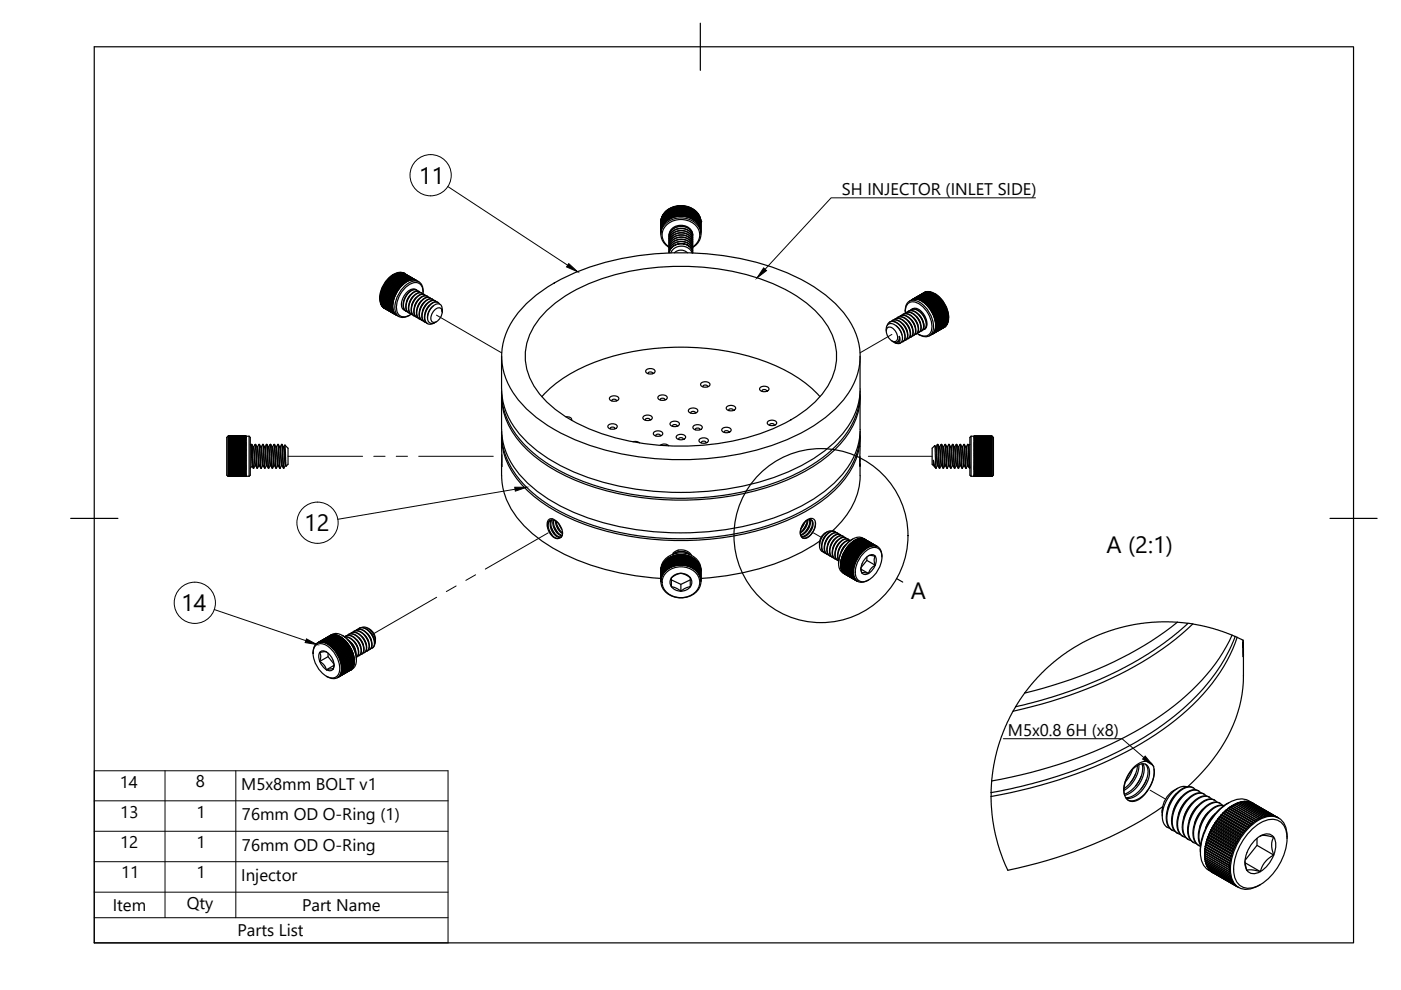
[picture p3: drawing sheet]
<svg xmlns="http://www.w3.org/2000/svg" width="297mm" height="210mm" viewBox="0 0 297 210" stroke-linecap="round" stroke-linejoin="round" font-family="sans-serif">
<defs><g id="words">
<g font-size="5">
<text x="88.8" y="38.9">11</text>
<text x="64.5" y="112.6">12</text>
<text x="234.6" y="117.3">A (2:1)</text>
<text x="38.4" y="129.6">14</text>
<text x="193.1" y="127.1">A</text>
</g>
<g font-size="3.6">
<text x="178.5" y="41.4">SH INJECTOR (INLET SIDE)</text>
<text x="213.7" y="156.1">M5x0.8</text>
<text x="226.1" y="156.1">6H (x8)</text>
<text x="25.4" y="167">14</text>
<text x="41.5" y="167">8</text>
<text x="51.2" y="167.5">M5x8mm BOLT v1</text>
<text x="25.5" y="173.3">13</text>
<text x="41.7" y="173.3">1</text>
<text x="51.3" y="173.9">76mm OD O-Ring (1)</text>
<text x="25.5" y="179.8">12</text>
<text x="41.7" y="179.8">1</text>
<text x="51.3" y="180.4">76mm OD O-Ring</text>
<text x="25.7" y="186.3">11</text>
<text x="41.7" y="186.3">1</text>
<text x="51.2" y="186.8">Injector</text>
<text x="23.9" y="193.1">Item</text>
<text x="39.6" y="192.7">Qty</text>
<text x="64.1" y="193.1">Part Name</text>
<text x="50.4" y="198.5">Parts List</text>
</g>
</g></defs>
<!-- layer: Visible -->
<g fill="none" stroke="#000" stroke-width=".25">
<path d="M81.8 59.9v.1l2.6 1.5M81.8 59.9l2.7 1.5M81.9 59.9l-.2 .2M82 59.8h-.1M82 59.7l2.7 1.5-.2 .2-2.6-1.6M82 59.7v.1l2.6 1.5M82 59.7l-.1 .1M82 59.6l2.7 1.5M82.1 59.6h-.1M82.2 59.4l-.1 .2M82.2 59.4l2.6 1.6-.1 .1M82.3 59.4h-.1"/>
<path d="M82.4 59.2l-.1 .2 2.6 1.5M82.4 59.2l2.6 1.6M82.4 59.2l-.2 .2M82.5 59.2l2.5 1.5M82.5 59l2.7 1.6-.2 .1M82.5 59v.2l2.6 1.5M82.5 59.1l-.1 .1M82.6 59l2.6 1.5 .2-.1M82.6 59h.1M82.7 58.9v.1l2.6 1.5M82.7 58.9l2.7 1.5M82.7 58.9l-.1 .1"/>
<path d="M82.8 58.8l2.6 1.6M82.8 58.8h.1M82.9 58.7l2.7 1.5-.2 .2M82.9 58.7l-.1 .1 2.6 1.5M82.9 58.7l-.1 .1M83 58.7h.1M83.1 58.5l2.7 1.6-.2 .1-2.6-1.5M83.1 58.5l-.1 .2 2.6 1.5M83.1 58.5l-.1 .2M83.1 58.5l2.7 1.5 .2-.1M83.1 58.5h.1M83.3 58.4l-.1 .1"/>
<path d="M83.3 58.4l2.7 1.5M83.3 58.4h.1M83.5 58.3l-.1 .1 2.6 1.5M83.5 58.3l-.2 .1M83.5 58.1a6.1 6.1 0 0 0-3 5.2M83.7 58.2l2.6 1.5-.1 .1-2.7-1.5M83.7 58.2l-.1 .1M83.7 58.2h-.2M83.9 58.1l2.7 1.5M83.9 58.1l-.1 .1M83.9 58.1h-.2l2.7 1.6 .1-.1M84.1 58l2.6 1.5-.1 .1"/>
<path d="M84.1 58l-.1 .1M84.1 58h-.2M84.3 57.9l2.6 1.5M84.3 57.9l-.1 .1M84.3 57.9h-.2l2.7 1.6 .1-.1M84.4 57.9l2.7 1.5M84.5 57.8l-.2 .1 2.7 1.5M84.5 57.8l2.6 1.6M84.6 57.8l2.7 1.5M84.6 57.8v.1M84.7 57.8h-.2M84.7 57.8l2.6 1.5"/>
<path d="M84.8 57.8l2.7 1.5M84.8 57.8v.1M84.8 57.8h-.1M84.9 57.8l2.6 1.5M85 57.8l2.7 1.5M85 57.8h.1M85 57.8h-.1M85.1 57.8l2.7 1.5h-.1M85.2 57.8h-.1l2.6 1.5M85.2 57.8l2.7 1.5M85.2 57.8h.2M85.3 57.8l2.7 1.6-.1-.1"/>
<path d="M85.3 57.8v.1M85.5 57.9l2.8 1.6M85.5 57.9h.1M85.5 57.9l-.1-.1 2.8 1.6M85.6 57.9h.1M85.6 57.9l.1 .1M85.7 57.9h-.2l2.8 1.6M85.7 57.9a2.87 2.87 0 0 0-3.3 1.1 5.7 5.7 0 0 0-1.6 5.5l.6 .8M85.7 58h.1M85.9 59.9l-2.6-1.5-.1 .1 2.6 1.5M86.2 59.8l-.2 .1M87.1 59.4h-.1"/>
<path d="M87.3 59.3l-.1 .1M87.5 59.3h-.2M87.7 59.3h-.2M88.2 59.4l.1 .1M88.3 59.5l.5 .3M140.1 49.3v.4M140.1 47.1a4 4 0 0 1 5.1-3.4 3.7 3.7 0 0 1 3.4 3.4M140.1 47.2v-.2v2.2M140.1 46.8v.2M140.1 46.8h.1M140.2 48.8l-.1 .1M140.2 46.6l-.1 .2"/>
<path d="M140.2 46.4l-.1 2.9M140.2 48.5v.2M140.3 46.2v2.1M140.3 46.1v2.2l.1-.2M140.3 48.3l-.1 .2M140.3 46.1l-.1 2.4M140.4 46.1h-.1M140.5 45.9l-.1 2.2M140.5 47.9l-.1 .2M140.6 45.5v2.2M140.6 45.7l-.1 2.2M140.6 47.7l-.1 .2"/>
<path d="M140.6 45.5l-.3 .6M140.7 45.3l-.1 2.3zM140.7 45.5h-.1M140.9 45.3h-.1M140.9 45.1l-.1 .2M140.9 45.1v2.2l-.1 .2v-2.2M140.9 45.1l.2-.1v2.1l-.2 .2M141.1 45.1h-.2M141.2 44.9h-.1v2.2l.2-.1M141.2 44.8v2.1M141.3 44.8l-.2 .1M141.4 44.6v2.2"/>
<path d="M141.4 44.8h-.1v2.1M141.4 46.8l-.1 .1M141.4 44.6l-.1 .1M141.5 44.6v2.2l.2-.2M141.5 44.6h.1M141.6 44.5v2.1M141.7 44.5l-.2 .1M141.7 44.4v2.2l.2-.1M141.7 44.4l.1 .1M141.9 46.5v-2.2l-.1 2.2M141.9 52.5a3.1 3.1 0 0 1-1.8-3 3.1 3.1 0 0 1 2.1-2.8 4.6 4.6 0 0 1 6.2 1.9 3.1 3.1 0 0 1-1.5 3.9M141.9 44.3l-.2 .1"/>
<path d="M141.9 52.4a3 3 0 0 1-1.5-3.2 3 3 0 0 1 2.6-2.5 4.1 4.1 0 0 1 5.3 2.6 3 3 0 0 1-1.4 3.1M141.9 44.3v2.2M141.9 44.3h.1M142.1 44.2v2.2l-.2 .1M142.1 44.2l-.1 2.2M142.1 44.2l-.2 .1M142.2 53.6l.3-.4 .5-.6 1.3-.4h.6l.9 .3 .7 .6 .2 .5M142.3 44.1v2.2h-.2v-2.1h.2M142.3 44.1v2.2M142.3 44.1l-.2 .1M142.4 44.1h.1M142.4 52.5l1.3-.8h1.5l.6 .3 .7 .5 .3 .6 .1 .5-.4-1-1.2-.8-1.2-.1-1 .3-.9 .8-.3 .8 .1-.6z"/>
<path d="M142.6 44v2.2h-.2v-2.1M142.6 44l-.1 2.2M142.6 44l-.2 .1M142.8 43.9v2.2h-.2v-2.1h.2M142.8 43.9v2.2M142.8 43.9l-.2 .1M142.9 43.9h.1M143 53.6a1.95 1.95 0 0 1 2.7 0M143.1 43.8v2.2l-.2 .1v-2.2M143.1 43.8l-.1 2.2M143.1 43.8l-.2 .1M143.2 43.8v2.2l.2-.1"/>
<path d="M143.2 43.8l.1 .1M143.4 43.8l-.1 2.1M143.4 43.8v2.1M143.4 43.8h-.2M143.4 43.8h.2M143.6 43.7v2.2h-.2M143.6 43.7v2.2M143.6 43.7h-.2M143.7 43.7l.1 .1M143.9 43.7v2.2h-.2v-2.2M143.9 43.7l-.1 2.2M143.9 43.7h-.2"/>
<path d="M144 43.7v2.2l.2-.1v-2.1M144 43.7l.1 .1M144.1 45.8l.1-2.1v2.1M144.2 43.7h-.2M144.2 43.7l.2 .1M144.3 45.8h.2M144.3 43.7h.2M144.4 45.8l.1-2.1v2.1M144.5 43.7v2.1l.3 .1-.1-2.2M144.5 43.7l.1 .1M144.5 43.7h.3M144.7 43.7l-.1 .1v2"/>
<path d="M144.8 43.7v2.2h.2v-2.2M144.8 43.7l.1 .1M144.8 43.7h.2M145 43.7l-.1 .1v2.1M145.1 43.7v2.2h.2v-2.1h-.1v2.1M145.1 43.7l.1 .1M145.1 43.7h.2M145.4 43.8h.2M145.4 43.9v-.1v2.1M145.6 43.8v2.2l-.2-.1M145.6 43.8l-.2 .1v2M145.6 43.8v2.2l.2 .1v-2.2"/>
<path d="M145.6 43.8l.1 .1M145.6 43.8l.2 .1M145.8 43.9h-.1v2.1M145.9 43.9v2.2h.2v-2.1h-.2v2.1M145.9 43.9v.1M145.9 43.9l.2 .1M146.1 44v2.2h.2v-2.1M146.1 44l.1 .1M146.1 44l.2 .1M146.3 44.1h-.1v2.1M146.4 44.1v2.2M146.4 44.1v.1"/>
<path d="M146.4 44.1l.2 .1M146.4 44.2h.2v2.1h-.2zM146.6 44.2v2.2l.2 .1v-2.2M146.6 44.2v.1M146.6 44.2l.2 .1M146.8 44.3h-.2v2.1M146.8 53.4l-.1-1-.6-.6-.9-.5-1-.1-1.1 .3-.7 .6-.5 .8v.7M146.8 52.9v-.7l-.6-.8-1-.5-1-.1-1.1 .3-.6 .4-.6 1v.6M146.8 52.4v-.6l-.6-.9-1-.5-1-.1-1 .3-.7 .5-.6 .8v.8M146.8 52v-.7l-.6-.8-.9-.5-1-.2-1 .3-.8 .5-.6 .9v.7M146.8 51.5v-.7l-.5-.8-.8-.4-1.1-.2-1.1 .2-.8 .5-.6 .9v.7M146.8 51l-.2-.9-.6-.7-.9-.4-.9-.1-.9 .2-.9 .7-.5 .8v.7"/>
<path d="M146.8 50.6l-.1-.8-.5-.8-1-.5h-1l-1.1 .3-.7 .5-.5 .9v.6M146.8 50.1v-.6l-.6-.9-1-.5-1-.1-1 .3-.7 .4-.6 1v.7M146.9 49.9l-.3-.9-.5-.6-.8-.3-1-.2-1 .3-.7 .4-.5 .6-.2 1M146.9 50.4l-.3-.9-.4-.5-1-.5-1-.1-1 .3-.8 .5-.5 .9v.5M146.9 50.9l-.3-1-.7-.6-.7-.3-1-.1-1 .2-.7 .5-.6 .9v.6M146.9 51.3l-.3-.9-.7-.7-.7-.3-1-.1-.8 .2-.9 .6-.5 .7-.1 .7M146.9 51.8l-.3-.9-.7-.7-.8-.3-1-.1-.8 .2-.8 .5-.5 .8-.1 .7M146.9 52.2l-.3-.9-.5-.5-.8-.4-.9-.2-1 .2-.8 .5-.5 .5-.2 1.1M146.9 52.7l-.1-.6-.6-.8-1-.5-.9-.1-1 .2-.7 .5-.5 .6-.2 .9M146.9 53.2l-.3-.9-.6-.7-.8-.3-1-.1-1.1 .3-.7 .5-.5 .9v.5M146.9 44.3v2.2l.1 .1v-2.2M146.9 44.3v.2"/>
<path d="M146.9 44.3l.1 .1M146.9 49.8a2.61 2.61 0 0 0-2.2-2 2.61 2.61 0 0 0-2.7 1.3l-.1 .9M147 44.4l-.1 .1v2M147.2 44.6v2.2l-.1-.2M147.2 44.6h-.1v2M147.2 44.6l-.1-.1v2.1M147.3 44.8h.1v2.1M147.4 44.7l-.1-.1v2.2l.1 .1M147.6 44.9l-.1-.1v2.2l.1 .1v-2.2h-.1M147.7 45l.1 .1v2.2l-.1-.2zM147.7 45.1h.1M147.8 45.1v2.2l.2 .2v-2.2"/>
<path d="M147.8 45.3h.2M147.8 45.1l.2 .2M148 45.5h.1M148.1 45.5v2.2M148.1 45.5l-.1-.2 .1 2.3M148.1 45.7h.1M148.1 45.5l.1 .2M148.2 45.7v2.2l-.1-.2M148.2 45.7l.1 2.4v-2.2M148.2 45.9h.1M148.2 45.7l.1 .2M148.3 45.9l.1 2.4"/>
<path d="M148.3 46.1h.1M148.3 45.9l.1 .2M148.4 46.1l.1 2.4M148.4 46.3l.1 2.2M148.4 46.1l.1 .2M148.5 46.5v.1M148.5 46.6l.1 2.6M148.5 46.8h.1M148.5 46.5v-.1v2.3M148.6 48.8v.1M148.6 46.6v.2M148.6 47h.1"/>
<path d="M148.6 49v.7M148.6 46.8v.2M148.6 47v.2M80.6 63.5l2.6 1.5M80.6 63.3l2.6 1.5M80.6 63.5v-.2l2.6 1.5M80.6 63l2.7 1.5v-.1M80.6 63.1l2.7 1.5M80.6 63.7l2.7 1.5M80.6 63.7v-.2l2.6 1.6M80.6 63.1v.2M80.6 62.8l2.7 1.6"/>
<path d="M80.6 62.8l2.7 1.5M80.6 64l2.7 1.5M80.7 63.9l-.1-.2 2.7 1.6M80.7 64v.1M80.7 62.6l2.6 1.5M80.7 64.1l2.6 1.6M80.7 64.2l2.6 1.5M80.7 63.6l-.1 .1M80.7 63.4l-.1 .1M80.7 63.1l-.1 .2M80.7 62.6l-.1 .4M80.7 64.2v.1"/>
<path d="M80.7 63.8l-.1 .1 2.7 1.6M80.7 62.9l-.1 .1M80.7 62.3l2.7 1.6v.2M80.7 64.3l2.7 1.5-.1-.1M80.7 64.4l2.8 1.6M80.7 62.3l2.7 1.6M80.7 62.3v.2M80.8 62.7l-.2 .1M80.8 64.3v.2M80.8 64.2l-.1 .1M80.8 64.5l2.7 1.7M80.8 62.4l-.1 .1 2.6 1.6"/>
<path d="M80.8 64.5l2.6 1.5M80.8 62.1v.2M80.8 64.4v.1M80.8 64.5l.2 .3M80.8 62.2l-.1 .1 2.7 1.5 .1-.2-2.7-1.5 2.6 1.6M80.9 61.8l2.6 1.5M80.9 64.6l2.6 1.6M80.9 61.8l-.1 .2M80.9 61.9l-.1 .1 2.7 1.6v-.2M80.9 64.8l2.7 1.6M81 64.7l-.1 .1M81 61.6l-.1 .2"/>
<path d="M81 64.8l.1 .2M81 61.7l-.1 .1M81 61.3l2.7 1.6-.1 .2M81 61.3l2.7 1.6M81 65l2.7 1.5-2.6-1.5M81 64.9v.1M81.1 61.3l-.1 .2M81.1 61.4l-.1 .1 2.6 1.6M81.1 65l.1 .1M81.2 61.1l2.6 1.5-.1 .2M81.2 65.1l2.6 1.5-.1-.1M81.2 61.1l2.6 1.6"/>
<path d="M81.2 65v.1M81.2 61.1l-.1 .2M81.2 61.2l-.1 .1 2.6 1.5M81.2 61l2.6 1.6M81.2 65.1l.2 .2M81.3 65.2l2.8 1.6M81.3 61h-.1M81.3 60.8l-.1 .2M81.3 60.8l2.6 1.6-.1 .2M81.4 65.3l.1 .1M81.4 60.6l2.7 1.5-.1 .2M81.4 60.6v.1l2.6 1.5"/>
<path d="M81.4 65.3l2.7 1.5M81.4 60.7l-.1 .1M81.4 60.6l-.1 .2M81.4 65.3l.2 .1M81.5 60.5h-.1l2.7 1.6M81.6 60.3l-.2 .2M81.7 60.1l2.7 1.5-.2 .2-2.6-1.5M81.7 60.1v.1l2.6 1.5M81.7 60.2l-.1 .1M81.7 60.1l-.1 .2M81.7 60.1l2.7 1.5 .1-.2M81.8 60l-.1 .1"/>
<path d="M83.3 64.8v.2M83.3 65.1v.1M83.3 64.6v.2M83.3 65.3v.3M83.3 64.1v.2M83.5 63.4l-2.6-1.6 2.6 1.6M83.5 66.2l.1 .1M83.6 63.2l-2.7-1.6 2.7 1.5-.1 .2M83.6 66.4l.1 .1M83.8 66.6l.3 .2M83.9 62.4l-2.6-1.6v.2l2.6 1.5M84.1 66.8v.1"/>
<path d="M84.1 66.9l.5 .2M84.2 61.9l-2.7-1.6v.2l2.6 1.5M84.2 61.9l-.1 .2M84.8 61l-2.6-1.5-.1 .1 2.6 1.5M85 60.8l-.1 .1M86.9 66.8l-.2 .1M87.1 62.5l-.5 .5-.4 1M87.2 66.6v.1M87.2 66.6a1.79 1.79 0 0 1-3.1-.6 5.7 5.7 0 0 1 3.6-6 1.61 1.61 0 0 1 2 1.7v.6l-.4-.2h-.4l-.7 .2-.8 .9-.4 .8-.3 .9v.8l.3 .7 .5 .4M87.6 62.8l-.6 .8-.2 .7M88.2 63.1l-.5 .6-.4 1M88.2 61.4a1.77 1.77 0 0 0-2.2 .8 2.66 2.66 0 0 0-.5 3.5l.3 .1"/>
<path d="M88.3 61.5l-.6-.1-.6 .2-.7 .6-.5 .8-.3 .9-.1 1.1 .2 .7 .4 .3M88.6 61.7l-.5-.3-.8 .2-.6 .5-.7 1-.4 1.2v.8l.3 .7 .5 .3M88.8 63.5l-.6 .6-.3 .9M88.9 61.8l-.6-.1-.6 .2-.7 .6-.6 1-.4 1.1v.7l.3 .6 .4 .4M89.1 62l-.5-.3-.9 .3-.7 .6-.5 .9-.3 .8-.1 1.1 .3 .7 .6 .3M89.3 63.8l-.5 .6-.3 .9M89.5 62.2l-.7-.2-.6 .3-1.2 1.3-.4 1.2v.7l.2 .7 .4 .4M89.7 61.9a1.86 1.86 0 0 0-.8-2.1 1.86 1.86 0 0 0-2.2 .2 6.4 6.4 0 0 0-2.9 5.9 1.76 1.76 0 0 0 2.9 1M89.9 64.1l-.6 .8-.3 .7M90 62.5l-.6-.2-.6 .3-.7 .6-.6 .9-.3 .9v.9l.2 .8 .4 .3M90.3 62.7l-.5-.3-.9 .2-.7 .6-.6 1-.3 .9-.1 .9 .3 .6 .6 .5M90.5 64.4l-.5 .6-.4 1"/>
<path d="M90.6 62.8l-.5-.1-.8 .3-.7 .7-.6 .9-.2 .9-.1 .8 .2 .6 .5 .4M90.8 63l-.5-.3-.8 .2-.7 .7-.6 .9-.4 1v.9l.3 .7 .5 .3M91 64.7l-.5 .7-.4 .9M91.2 63.2l-.6-.2-.7 .3-.7 .6-.6 .9-.3 1.1v.8l.3 .6 .3 .3M91.4 63.3l-.5-.3-.8 .2-.9 .8-.5 1-.3 .7v.9l.2 .7 .6 .4M91.7 63.5l-.5-.2-.8 .3-.7 .7-.5 .8-.3 .9v.8l.1 .7 .5 .5M91.9 64.8l-.5 .5-.5 .8-.2 1.3M91.9 63.7l-.5-.3-.8 .2-.8 .8-.5 .8-.3 .9-.1 .9 .3 .7 .6 .4M92.2 65.7a.88 .88 0 0 1 1.5 0 2.22 2.22 0 0 1-1.9 2.6 1.47 1.47 0 0 1 0-2.2zM92.3 63.8l-.6-.1-.8 .3-.5 .5-.7 1.1-.3 1.6 .2 .7 .5 .4M92.5 64l-.4-.3-.9 .2-.7 .6-.6 .9-.3 .8-.1 1 .2 .8 .7 .4M92.9 64.1l-.6-.1-.8 .3-.7 .7-.5 .9-.3 .9v.8l.2 .6 .5 .4"/>
<path d="M93.2 64.5l-.6-.5-.9 .3-.9 .8-.6 1.4-.1 1.2 .4 .8 .7 .3 .9-.4M93.7 65.7v.2zM93.7 66.1v-1.1l-.6-.6h-.5l-.5 .3-.9 1-.5 1.2 .1 1.2 .6 .5 1.1-.4M106.3 75.5v7M112 64a42.3 42.3 0 0 1 21.1-9.4 61.7 61.7 0 0 1 34.1 3.4 27.8 27.8 0 0 1 13.1 10.4 13.6 13.6 0 0 1-1 15.8 31.4 31.4 0 0 1-14.3 9.8 61.9 61.9 0 0 1-43.4-.9 27.8 27.8 0 0 1-13.2-10.5 13.6 13.6 0 0 1 1-15.7zM116.1 65.7a36.9 36.9 0 0 1 19.1-8.5 52.4 52.4 0 0 1 30.7 3.9 20.9 20.9 0 0 1 10.6 10.1 12 12 0 0 1-2.6 12.9 31.5 31.5 0 0 1-16 8.8 54.1 54.1 0 0 1-33.2-2.1 23.8 23.8 0 0 1-11.8-9.5 12 12 0 0 1 1.9-14.3zM137 78.5a1.25 1.25 0 0 1 1.9 .2 1.16 1.16 0 0 1-2 0zM137.4 79.2a.47 .47 0 0 1 .5-.3 .47 .47 0 0 1 .5 .3M182.4 75.5v7M187.9 70.2l.1-1 .4-.5 .7-.1 .9 .5 .7 .7 .5 1.2 .1 1-.3 .7a.87 .87 0 0 1-1.3-.1M188.1 69l.3-.6 .8-.3 .9 .3 .9 .9 .6 .9 .3 1-.3 1.1-.5 .3M188.1 69.5a1.47 1.47 0 0 1 2 1.1 1.3 1.3 0 0 1-.3 1.8 2.11 2.11 0 0 1-1.7-2.9z"/>
<path d="M188.6 68.3l.5-.2 .8 .2 .8 .5 .5 .6 .4 .6 .3 1.2-.1 .8-.4 .4M189 68.1l.4-.2h.7l.9 .4 .7 .8 .5 .9 .2 1-.2 .9-.5 .3M189.2 68l.7-.2 .6 .2 .7 .4 .7 .8 .6 1.7-.1 .8-.4 .4M189.5 72.5l.2 .1M189.5 67.8l.7-.3 .6 .1 .7 .4 .8 .8 .6 1.2 .1 1.1-.3 .6-.4 .2M189.8 67.6l.6-.1 .5 .1 .7 .4 .8 .8 .5 1 .2 .8-.2 .8-.4 .4M190 69.1l.9 1.1 .3 .8M190.1 67.5l.5-.3h.7l.7 .4 .8 .9 .5 .8 .2 1-.1 .9-.6 .4M190.3 67.3l.5-.2 .7 .2 .7 .3 .7 .9 .5 .9 .2 1-.1 .7-.4 .4M190.4 72.4l.3-.4v-.7l.1 .6-.1 .7-.3 .2-.7-.2M190.4 72.4h.1M190.7 67.2l.5-.3h.7l.7 .4 .8 .9 .6 1.3 .1 .8-.2 .6-.5 .3"/>
<path d="M190.7 71.3a1.12 1.12 0 0 1-.4 1.2l-.6 .1-.6-.3M190.9 67l.4-.2 .7 .1 .9 .5 .6 .7 .7 1.8-.1 .7-.4 .6M190.9 69l.6 .7 .3 .9M191.2 66.8l.5-.3 .8 .1 .7 .4 .9 1 .5 1.1 .1 .8-.2 .7-.5 .3M191.5 66.6l.7-.1 .6 .2 .7 .5 .6 .7 .7 1.7-.2 .8-.4 .4M191.5 68.7l.5 .6 .3 .9M191.8 66.5l.6-.3 .7 .1 .9 .6 .6 .7 .5 1 .1 1.1-.2 .6-.5 .3M191.9 66a1.88 1.88 0 0 1 2.3-2.2 6.2 6.2 0 0 1 3.7 6.2 1.76 1.76 0 0 1-3 1M192 66.4a1.79 1.79 0 0 1 2-2.3 5.7 5.7 0 0 1 3.5 6 1.6 1.6 0 0 1-2.5 .9l-.6-.3M192 66.3l.8-.1 .7 .2 1.2 1.2 .5 .9 .1 .9-.1 .7-.4 .4M192 68.4l.6 .6 .3 .9M192.4 66.2l.5-.3h.6l.8 .4 .8 .9 .6 1.3 .1 .8-.2 .7-.5 .3"/>
<path d="M192.6 66l.5-.2 .7 .2 .9 .6 .6 .7 .6 1.5-.1 .9-.4 .5M192.6 68l.5 .6 .4 1M192.9 65.9l.5-.3h.7l.8 .4 .8 .8 .4 .9 .3 1-.2 .8-.5 .4M193.1 65.7l.5-.2 .9 .2 .7 .5 .6 .7 .6 1.7v.7l-.4 .5M193.1 67.7l.6 .7 .3 .9M193.4 65.6a1.59 1.59 0 0 1 2.1 .6 3 3 0 0 1 .8 3.4l-.3 .2M193.6 63.4l-.1 .1M193.7 67.4l.5 .6 .4 .9M193.8 63.4h-.2M194.3 67.1l.5 .6 .4 .9M194.8 70.9l.1 .1M194.8 66.7l.5 .6 .4 1"/>
<path d="M195.8 68.5l.1 1M196 62l-.2 .1M196 62l-3.2 1.9M196 62h.1M196 62l-.1 .1M196 69.8h-.1M196 62a2.87 2.87 0 0 1 3.3 1.1 5.7 5.7 0 0 1 1.6 5.5l-.6 .8M196.1 62h-.1M196.1 62l-2.7 1.5M196.1 62l-2.8 1.6 .2-.1M196.1 62h.1M196.3 61.9l-2.7 1.6"/>
<path d="M196.3 61.9l-.2 .1M196.3 64.5l.1 .1M196.3 61.9h.1M196.4 64.6l2.7-1.5zM196.4 61.9h-.1M196.4 61.9l-2.6 1.5M196.4 61.9h.1M196.6 61.9h-.1M196.6 61.9l-2.8 1.5M196.6 61.9l-2.6 1.5 2.8-1.5h-.2M196.6 61.9h.1M196.6 64.9l.2 .1 2.6-1.5-2.7 1.5"/>
<path d="M196.8 61.9h.1M196.8 61.9l-2.6 1.5h.1M196.9 65.2l2.7-1.5-2.7 1.5M197 61.9l-2.7 1.5M197 65.3l.1 .1M197 61.9l-2.7 1.5 2.9-1.5M197 61.9v.1M197 61.9h.1M197.1 65.5l.2 .2M197.2 61.9v.1M197.2 61.9l.3 .1-2.6 1.6-.2-.1M197.4 62.1v-.1l-2.9 1.5"/>
<path d="M197.5 71l-.4 .2M197.5 62.1l-2.6 1.5M197.5 62.1l.1 .1M197.6 62.1h.1l-2.6 1.5h-.2M197.6 70.9h-.1M197.6 66.2l.1 .2M197.6 66.3l2.6-1.5 .1 .1-2.6 1.5M197.7 66.4l.1 .2M197.7 62.1l-2.6 1.6h.2M197.7 62.1l.1 .2M197.7 62.1l.2 .1M197.8 70.7l-.2 .2"/>
<path d="M197.9 62.2l-2.6 1.5M197.9 62.2l.2 .1-2.6 1.6-.2-.1M198 62.4v-.2l-2.7 1.6M198 70.4l-.1 .2M198.1 67.4l.1 .2M198.1 62.2a6.1 6.1 0 0 1 3 5M198.1 62.4l.2 .1-2.7 1.5M198.1 62.3l-2.6 1.6 .2 .1M198.1 67.5l2.6-1.5 .1 .1-2.6 1.6M198.1 62.3l.1 .2M198.3 68.2v.2M198.3 62.5l-2.7 1.5"/>
<path d="M198.3 62.5l.1 .1M198.3 69.6v.1M198.3 62.5l.2 .1M198.4 69.1v.2M198.4 68.9v.2M198.5 62.6l-2.7 1.5-.1-.1M198.5 62.6l-2.7 1.5M198.5 62.6l.1 .2M198.5 62.6l.2 .2M198.7 62.8l-2.7 1.5-.1-.1M198.7 62.8l-2.7 1.5M198.7 62.8l.2 .1"/>
<path d="M198.7 62.8l-2.6 1.5 .1 .1 2.7-1.5M198.7 62.8l.1 .1M198.9 62.9l-2.7 1.5M198.9 63l.2 .1M199 63.1l-.1-.2-2.6 1.6M199.1 63.1l-2.6 1.6 .1 .1 2.6-1.5M199.1 63.1v.2M199.1 63.1l.1 .2M199.2 63.3l-2.6 1.5M199.3 63.3l.1 .2M199.3 63.3l-2.7 1.5M199.3 63.3v.2"/>
<path d="M199.5 63.5l.1 .2M199.5 63.5l-2.7 1.6 .1 .1M199.5 63.5v.2M199.6 63.7l.2 .2M199.6 63.7l-2.6 1.6M199.6 63.7v.2M199.7 63.9l-2.6 1.5M199.8 64l.1 .1M199.8 64l-2.7 1.5M199.8 64v.1M199.9 64.1l-2.7 1.5M199.9 64.1l-2.6 1.6"/>
<path d="M199.9 64.2l.2 .2M199.9 64.2l-2.6 1.5 .1 .2 2.7-1.5M199.9 64.2v.1M200.1 64.4l-.2-.1-2.5 1.5M200.1 64.4l.1 .2M200.1 64.4l-2.7 1.6 .2 .1 2.6-1.5M200.1 64.4v.2M200.1 69.5l.1-.1-2.7 1.5M200.2 64.6l-2.7 1.5M200.2 64.8v-.1l-2.6 1.5M200.2 64.7l.1 .2M200.2 69.4l-2.6 1.5"/>
<path d="M200.2 69.4h.1M200.3 69.3l-.1 .1M200.4 64.9v.2M200.4 64.9l-2.7 1.5M200.4 69.3l-2.7 1.5M200.4 69.3h.1M200.4 64.9l-.1 .1M200.4 65.1l-2.6 1.6 .1 .2 2.7-1.5M200.4 65.1l-.1-.1-2.6 1.5M200.5 69.2l-.1 .1M200.5 69.2l-2.7 1.5M200.5 69.1v.1"/>
<path d="M200.5 65.2l-.1 .1M200.5 65.2l.1 .2M200.6 65.4l-.2-.1-2.5 1.5M200.6 69.1l-.1 .1M200.6 65.4l-2.7 1.5 .1 .2 2.7-1.5M200.6 69l-2.8 1.7M200.6 69h.1M200.6 65.4v.1M200.6 65.4l.1 .2M200.7 65.6l-.1-.1-2.6 1.5M200.7 68.9l-2.7 1.6M200.7 68.8v.1"/>
<path d="M200.7 68.9l-.1 .1M200.7 65.7v.2M200.7 65.7l-2.7 1.5 .1 .2 2.6-1.5M200.7 68.9l-2.7 1.5M200.7 65.7l-.1 .1M200.7 68.8l-2.7 1.6M200.7 65.9l-.1-.1-2.5 1.5M200.7 68.7h.1M200.8 65.9l.1 .5M200.8 68.7l-2.7 1.6 .1-.2M200.8 65.9l-2.7 1.6M200.8 65.9l-.1 .1"/>
<path d="M200.8 66.3l-2.6 1.4M200.8 68.5l.1 .1M200.8 68.6v.1M200.8 68.6l-2.6 1.5M200.9 68.6l-2.7 1.5M200.9 68.3v.1M200.9 68.4l-.1 .2M200.9 66.4l-2.7 1.5v-.2M200.9 68.4l-2.7 1.7M200.9 66.4l-.1-.1-2.6 1.4M200.9 68.1l.1 .1M200.9 66.4v.2"/>
<path d="M200.9 66.4l-2.6 1.6v.1l2.6-1.5M200.9 66.4v.1M200.9 66.6v-.1l-2.6 1.5M200.9 67.9l.1 .1M200.9 67.7l.1 .1M200.9 68.2v.2M200.9 66.7l.1 .2M200.9 68.2l.1-.2-2.7 1.6M201 68.2l-2.7 1.6v.1l2.6-1.5M201 66.7l-2.7 1.5M201 67.4v.2l-2.6 1.5M201 66.7l-.1 .1"/>
<path d="M201 66.9l-.1-.1-2.6 1.4M201 66.9l-2.7 1.5M201 66.9v.2M201 68v-.2l-2.6 1.6-.1 .1M201 68l-2.7 1.5M201 66.9l-.1 .1M201 67.2v.1M201 67.8v-.2l-2.6 1.5M201 67.1l-2.6 1.5-.1-.2M201 67.3l-2.6 1.6v-.2M201 67.2l-2.6 1.5 2.5-1.5 .1 .1M201 67.1l-.1-.1-2.6 1.5"/>
<path d="M201 67.4l-2.6 1.5M201 67.8l-2.6 1.5M201 67.2h-.1M201 67.4v.2M201.1 67.2v.2M48.3 92.5l-.2 .2v8l.2 .3M48.3 92.5v8.5M48.3 92.5h4.5M48.5 99.1h3.7v.2h-3.7zM48.5 97.3h3.7v.2h-3.7zM48.5 97h3.7v.2h-3.7zM48.5 96.7h3.7v.3h-3.7z"/>
<path d="M48.5 96.4h3.7v.3h-3.7zM48.5 96.2h3.7v.2h-3.7zM48.5 95.9h3.7v.2h-3.7zM48.5 95.6h3.7v.3h-3.7zM48.5 95.4h3.7v.2h-3.7zM48.5 95.1h3.7v.2h-3.7zM48.5 94.9h3.7v.2h-3.7zM48.5 94.6h3.7v.2h-3.7zM48.5 94.4h3.7v.2h-3.7zM48.5 94.1h3.7v.2h-3.7zM48.5 93.9h3.7v.2h-3.7zM48.5 93.7h3.7v.2h-3.7z"/>
<path d="M48.5 93.5h3.7v.2h-3.7zM48.5 93.4h3.7v.1h-3.7zM48.5 93.2h3.7v.1h-3.7zM48.5 93.1l3.7 .1zM48.5 92.9l3.7 .1zM48.5 92.8l3.7 .1zM48.5 92.7l3.7 .1zM48.5 92.6l3.7 .1zM48.5 92.6h3.7zM48.5 92.5l3.7 .1zM48.5 92.5h3.7zM48.5 97.6h3.7v.2h-3.7z"/>
<path d="M48.5 97.8h3.7v.3h-3.7zM48.5 98.1h3.7v.2h-3.7zM48.5 98.4h3.7v.2h-3.7zM48.5 98.6h3.7v.2h-3.7zM48.5 98.9h3.7v.2h-3.7zM48.5 99.3h3.7v.2h-3.7zM48.5 99.5h3.7v.2h-3.7zM48.5 99.8h3.7v.1h-3.7zM48.5 99.9h3.7v.2h-3.7zM48.5 99.5h3.7M48.5 99.3h3.7M48.5 99.1h3.7"/>
<path d="M48.5 98.9h3.7M48.5 98.7h3.7M48.5 98.4h3.7M48.5 98.2h3.7M48.5 97.9h3.7M48.5 97.7h3.7M48.5 93.9h3.7M48.5 94.1h3.7M48.5 94.3h3.7M48.5 94.5h3.7M48.5 94.8h3.7M48.5 95h3.7"/>
<path d="M48.5 95.3h3.7M48.5 95.5h3.7M48.5 95.8h3.7M48.5 96h3.7M48.5 96.3h3.7M48.5 96.6h3.7M48.5 96.9h3.7M48.5 97.1h3.7M48.5 97.4h3.7M52.8 92.5l.3 .2v8l-.3 .3M52.8 92.5v8.5M53.1 94.2l.1 .2"/>
<path d="M53.2 94.4l.3 4.4M53.2 94.4l.1-.2 .4 5M53.3 94.2l.2 .3 .3 4.7M53.4 94.2l.3 .6M53.5 98.8l-.4 .4M53.5 98.8l.2 .4M53.7 94.8l.4 3.9M53.7 94.8h.1M53.7 99.2h.1M53.8 94.8l.3-.6 .4 5M53.8 94.8l.4 3.9M54.1 94.2l.2 .4 .3 4.6"/>
<path d="M54.1 98.7h.1M54.1 98.7l-.3 .5M54.2 98.7l.3 .5M54.2 94.2l.3 .6M54.5 99.2h.1M54.5 94.8l.3 3.7 .2 .2M54.5 94.8h.1M54.6 94.8l.4 3.9M54.9 94.2l.4 5M54.9 94.2l.2 .2 .3 4.8M54.9 94.2l-.3 .6M54.9 98.7l-.3 .5"/>
<path d="M55 98.7l.3 .5M55 94.2l.3 .6M55.3 99.2h.1M55.3 94.8l.4 3.9M55.3 94.8h.1M55.4 94.8l.3 3.7 .4 .7M55.7 94.2l.4 5M55.7 98.7h.1M55.7 94.2h.1M55.7 94.2l-.3 .6M55.7 98.7l-.3 .5M55.8 94.2l.4 5"/>
<path d="M55.8 94.2l.4 .7 .3 3.8M56.1 94.8h.1M56.1 99.2h.1M56.2 94.8l.3-.6 .4 5M56.2 94.8l.4 3.9M56.5 98.7h.1M56.5 94.2h.1M56.5 98.7l-.3 .5M56.6 98.7l.3 .5M56.6 94.2l.4 5M56.6 94.2l.4 .7 .3 3.8M56.9 94.8h.1"/>
<path d="M56.9 99.2h.1M57 94.8l.4 3.9M57.3 94.2l.3 4.7 .2 .3M57.3 94.2l-.3 .6M57.3 98.7h.1M57.3 94.2h.1M57.3 98.7l-.3 .5M57.4 94.2l.4 5 .3-.5M57.4 98.7l.3 .5M57.4 94.2l.3 .6M57.7 94.8l.4 3.9M57.7 94.8h.1"/>
<path d="M57.8 94.8l.4 3.9M58.1 94.2l.4 5M58.1 94.2l-.3 .6M58.1 98.7h.1M58.1 94.2h.1M58.2 94.2l.4 5 .3-.5M58.2 98.7l.3 .5M58.2 94.2l.3 .6M58.5 99.2h.1M58.5 94.8l.4 3.9M58.5 94.8h.1M58.6 94.8l.4 3.9"/>
<path d="M58.9 94.2l.4 5M58.9 98.7h.1M58.9 94.2h.1M58.9 94.2l-.3 .6M59 98.7l.3 .5M59 94.2l.4 5M59 94.2l.3 .6M59.3 99.2h.1M59.3 94.8l.4 3.9M59.3 94.8h.1M59.4 94.8l.4 3.9M59.7 94.2l.4 5"/>
<path d="M59.7 98.7h.1M59.7 94.2h.1M59.7 94.2l-.3 .6M59.7 98.7l-.3 .5M59.8 98.7l.3 .5M59.8 94.2l.4 5M59.8 94.2l.3 .6M60.1 94.8l.2 .3 .3 3.6M60.1 99.2h.1M60.1 94.8l.4 3.9M60.4 94.4l.7 .6v3.4l-.4 .4M60.4 94.4l.3 4.4"/>
<path d="M60.4 94.4l-.2 .4M60.5 98.7h.1M60.5 98.7l-.3 .5M60.6 98.7l.1 .1M106.3 92.7l.1 6.2M106.3 84.1v7M106.3 98.5v2.4M106.4 82.5a16.1 16.1 0 0 0 6.1 11.9 42.9 42.9 0 0 0 20.9 9.1 60.2 60.2 0 0 0 35.9-4.5 25.4 25.4 0 0 0 11.5-10.2 13.6 13.6 0 0 0 1.6-6.3M106.4 91a16.1 16.1 0 0 0 6.1 12 42.9 42.9 0 0 0 20.9 9.1 60.2 60.2 0 0 0 35.9-4.5 25.4 25.4 0 0 0 11.5-10.2 13.6 13.6 0 0 0 1.6-6.4M106.4 91.5l.2 2.7 .5 2.1 .7 1.7 1.5 2.6 1.5 1.9 1.5 1.4 2 1.7 2.7 1.9 2.8 1.5 2.8 1.3 3.3 1.1 3.1 .9 6.3 1.3 3.7 .4 4.6 .2 7.2-.3 4.1-.5 4-.8 3.7-1.1 2.7-1 2.8-1.2 2.9-1.5 2.4-1.5 2.5-1.9 1.8-1.8 1.6-1.9 1.3-2.1 1.1-2.4 .5-2.1 .2-2.6M106.4 82.9l.2 2.8 .5 2.1 .9 2 1.3 2.2 1.5 1.9 1.5 1.4 2 1.7 2.7 1.9 4.8 2.4 4.1 1.6 3.1 .9 6.6 1.3 3.4 .3 4.6 .3 3.8-.1 3.8-.3 3.7-.5 3.3-.7 3.8-1 3-1 3.1-1.3 2.9-1.5 2.1-1.3 2.8-2.2 1.8-1.8 1.6-1.9 1.3-2.1 1.1-2.4 .5-2.1 .2-2.6M106.4 83.7a16.4 16.4 0 0 0 6.7 12.9 45.8 45.8 0 0 0 24 9 59.5 59.5 0 0 0 32.3-5 24 24 0 0 0 11.9-11.4 13.2 13.2 0 0 0 1.1-5.5"/>
<path d="M106.4 92.3a16.4 16.4 0 0 0 6.7 12.8 45.8 45.8 0 0 0 24 9.1 59.5 59.5 0 0 0 32.3-5 24 24 0 0 0 11.9-11.5 13.2 13.2 0 0 0 1.1-5.4M106.4 96.4v2.5M114.9 84.1a32.8 32.8 0 0 1 17.5-9.2 52.5 52.5 0 0 1 34.1 3.6 25.1 25.1 0 0 1 7.3 5.6M120 88.4h.3a.73 .73 0 0 1 .9 .7M128.9 90.2a1.25 1.25 0 0 1 2 .2 1.16 1.16 0 0 1-2 0zM129.3 84.3a1.25 1.25 0 0 1 1.9 .2 1.16 1.16 0 0 1-2 0zM129.4 90.9a.47 .47 0 0 1 .5-.4 .47 .47 0 0 1 .4 .4M129.7 85a.47 .47 0 0 1 .5-.4 .47 .47 0 0 1 .5 .4M134.2 93.7a1.44 1.44 0 0 1 1.4 .2M136.4 88.4a1.25 1.25 0 0 1 1.9 .2 1.16 1.16 0 0 1-2 0zM136.8 89.1a.47 .47 0 0 1 .5-.4 .47 .47 0 0 1 .5 .4M138.6 91.7a1.25 1.25 0 0 1 1.9 .2 1.16 1.16 0 0 1-2 0z"/>
<path d="M139.1 92.4a.47 .47 0 0 1 .4-.4 .47 .47 0 0 1 .5 .4M139.5 84.1a1.25 1.25 0 0 1 2 .2 1.16 1.16 0 0 1-2 0zM140 94.4l.9-.3 .9 .4M140 84.8a.47 .47 0 0 1 .5-.4 .47 .47 0 0 1 .4 .4M142.1 89.7a1.25 1.25 0 0 1 2 .2 1.16 1.16 0 0 1-2.1 0zM142.6 90.4a.47 .47 0 0 1 .5-.4 .47 .47 0 0 1 .4 .4M143.4 92.5a1.25 1.25 0 0 1 2 .2 1.16 1.16 0 0 1-2 0zM143.9 93.2a.47 .47 0 0 1 .5-.4 .47 .47 0 0 1 .4 .4M146 86.9a1.25 1.25 0 0 1 2 .2 1.16 1.16 0 0 1-2.1 0zM146.5 87.6a.47 .47 0 0 1 .4-.4 .47 .47 0 0 1 .5 .4M147 90.4a1.25 1.25 0 0 1 1.9 .2 1.16 1.16 0 0 1-2 0zM147.4 91.1a.47 .47 0 0 1 .5-.3 .47 .47 0 0 1 .5 .3"/>
<path d="M148.3 93.2a1.25 1.25 0 0 1 1.9 .2 1.16 1.16 0 0 1-2 0zM148.6 81.3a1.25 1.25 0 0 1 1.9 .2 1.16 1.16 0 0 1-2 0zM148.7 93.9a.47 .47 0 0 1 .5-.4 .47 .47 0 0 1 .5 .4M149.1 82a.47 .47 0 0 1 .4-.4 .47 .47 0 0 1 .5 .4M153.1 90.9a1.25 1.25 0 0 1 1.9 .3 1.16 1.16 0 0 1-2 0zM153.6 91.7a.47 .47 0 0 1 .4-.4 .47 .47 0 0 1 .5 .4M154 86.3a1.25 1.25 0 0 1 2 .2 1.16 1.16 0 0 1-2 0zM154.5 87.1a.47 .47 0 0 1 .5-.4 .47 .47 0 0 1 .4 .4M161.1 82.2a1.25 1.25 0 0 1 1.9 .3 1.16 1.16 0 0 1-2 0zM161.6 83a.47 .47 0 0 1 .4-.4 .47 .47 0 0 1 .5 .4M162.7 89.4a1.25 1.25 0 0 1 2 .3 1.16 1.16 0 0 1-2 0zM163.2 90.2a.47 .47 0 0 1 .5-.4 .47 .47 0 0 1 .4 .4"/>
<path d="M182.3 96.7v1.1M182.4 92.7l-.1 6.1v-1.5M182.4 84.1v7M182.4 98.5v2.4M197.9 98.6v-1l.2 1.3 .3 .3M197.9 98.6l.1 .1M197.9 97.6l.1 1.1M198 98.7h.1M198 98.7l.2 .3M198.2 94.5l-.6 .5v3.4l.3 .3M198.2 94.5l.2 4.7M198.2 94.5l.2 .3"/>
<path d="M198.4 94.8l.4 3.9M198.4 94.8h.1M198.5 99.2h.1M198.4 94.8l.4-.6 .4 5M198.4 99.2h.1M198.5 94.8l.3 3.9M198.8 94.2l.1 .4 .4 4.6M198.8 98.7h.1M198.8 98.7l-.3 .5M198.8 98.7l.3 .5M198.9 94.2l.3 .6M199.2 94.8l.3 3.9"/>
<path d="M199.2 94.8h.1M199.2 99.2h.1M199.2 94.8l.4 3.9M199.5 94.2l.4 5M199.5 98.7h.1M199.5 94.2h.1M199.5 94.2l-.3 .6M199.6 98.7l-.3 .5M199.6 94.2l.4 5 .4-.5M199.6 98.7l.3 .5M199.7 94.2l.3 .6M199.9 99.2h.1"/>
<path d="M200 94.8l.3 3.9M200 94.8h.1M200 94.8l.4 3.7 .3 .7M200.3 94.2l.4 5M200.3 98.7h.1M200.3 94.2h.1M200.3 94.2l-.3 .6M200.4 94.2l.5 5M200.5 94.2l.3 .6M200.7 99.2h.2M200.8 94.8l.3 3.9M200.8 94.8h.1"/>
<path d="M200.9 94.8l.3 3.9M201.1 94.2l.4 5M201.1 98.7h.1M201.1 94.2h.2M201.1 98.7l-.2 .5M201.1 94.2l-.2 .6M201.2 98.7l.3 .5M201.3 94.2l.4 5M201.3 94.2l.3 .7 .4 3.8M201.5 94.8h.2M201.5 99.2h.2M201.7 94.8l.3 3.9"/>
<path d="M201.9 94.2l.4 4.7v.3h.2M201.9 94.2l-.3 .6M202 98.7h.1M202 94.2h.1M202 98.7l-.3 .5M202 98.7l.3 .5M202.1 94.2l.4 5M202.1 94.2l.3 .6M202.4 94.8l.4 3.9M202.4 94.8h.1v.4l.3 3.5M202.7 94.2l.4 4.7 .1 .3M202.7 94.2l-.3 .6"/>
<path d="M202.8 98.7h.1M202.8 94.2h.1M202.8 98.7l-.3 .5M202.8 94.2l.4 5 .4-.5M202.8 98.7l.3 .5M202.9 94.2l.3 .6M203.2 94.8l.3 3.9M203.2 94.8h.1M203.2 94.8l.4 3.9M203.5 94.2l.4 5M203.5 98.7h.1M203.5 94.2h.1"/>
<path d="M203.5 94.2l-.3 .6M203.6 94.2l.5 5M203.6 98.7l.3 .5M203.7 94.2l.3 .6M203.9 99.2h.1M204 94.8l.3 3.5 .1 .4M204 94.8h.1M204 94.8l.4 3.9M204.3 94.2h.2v.5l.4 4.5M204.3 94.2l.4 5M204.3 94.2l-.3 .6M204.4 98.7l-.3 .5"/>
<path d="M204.4 98.7l.3 .5M204.5 94.2l.3 .6M204.7 99.2h.2M204.8 94.8l.3 3.9M204.8 94.8h.1M204.9 94.8l.2 3 .3 1.2M205.1 97.9v.8M205.1 98.7l.3 .3M205.1 94.2l.4 5M205.1 94.2h.2M205.1 98.8l-.2 .4M205.1 94.2l-.2 .6"/>
<path d="M205.3 94.2l.3 5M205.3 94.2l.1 .3M205.4 94.5l.2 4.7M205.4 99l.1 .2M205.5 99.2h.1M205.6 94.2l-.2 .3M205.9 92.5l-.3 .2v8l.3 .3M205.9 92.5v8.5M205.9 92.5h4.5M206.5 92.5h3.7zM206.5 92.5l3.7 .1zM206.5 92.6h3.7z"/>
<path d="M206.5 92.6l3.7 .1zM206.5 92.7l3.7 .1zM206.5 92.8l3.7 .1zM206.5 92.9l3.7 .1zM206.5 93.1l3.7 .1zM206.5 93.2h3.7v.1h-3.7zM206.5 93.4h3.7v.1h-3.7zM206.5 93.5h3.7v.2h-3.7zM206.5 93.7h3.7v.2h-3.7zM206.5 93.9h3.7v.2h-3.7zM206.5 94.1h3.7v.2h-3.7zM206.5 94.4h3.7v.2h-3.7z"/>
<path d="M206.5 94.6h3.7v.2h-3.7zM206.5 94.9h3.7v.2h-3.7zM206.5 95.1h3.7v.2h-3.7zM206.5 95.4h3.7v.2h-3.7zM206.5 95.6h3.7v.3h-3.7zM206.5 95.9h3.7v.2h-3.7zM206.5 96.2h3.7v.2h-3.7zM206.5 96.4h3.7v.3h-3.7zM206.5 96.7h3.7v.3h-3.7zM206.5 97h3.7v.2h-3.7zM206.5 97.3h3.7v.2h-3.7zM206.5 97.6h3.7v.2h-3.7z"/>
<path d="M206.5 97.8h3.7v.3h-3.7zM206.5 98.1h3.7v.2h-3.7zM206.5 98.4h3.7v.2h-3.7zM206.5 98.6h3.7v.2h-3.7zM206.5 98.9h3.7v.2h-3.7zM206.5 99.1h3.7v.2h-3.7zM206.5 99.3h3.7v.2h-3.7zM206.5 99.5h3.7v.2h-3.7zM206.5 99.8h3.7v.1h-3.7zM206.5 99.9h3.7v.2h-3.7zM206.5 99.5h3.7M206.5 99.3h3.7"/>
<path d="M206.5 99.1h3.7M206.5 98.9h3.7M206.5 98.7h3.7M206.5 98.4h3.7M206.5 98.2h3.7M206.5 97.9h3.7M206.5 97.7h3.7M206.5 93.9h3.7M206.5 94.1h3.7M206.5 94.3h3.7M206.5 94.5h3.7M206.5 94.8h3.7"/>
<path d="M206.5 95h3.7M206.5 95.3h3.7M206.5 95.5h3.7M206.5 95.8h3.7M206.5 96h3.7M206.5 96.3h3.7M206.5 96.6h3.7M206.5 96.9h3.7M206.5 97.1h3.7M206.5 97.4h3.7M210.4 92.5l.2 .2v8l-.2 .3M210.4 92.5v8.5"/>
<path d="M48.3 101h4.5M48.5 100.1h3.7v.1h-3.7zM48.5 100.3l3.7 .1zM48.5 100.4l3.7 .1zM48.5 100.6h3.7zM48.5 100.7h3.7zM48.5 100.8h3.7zM48.5 100.9h3.7zM48.5 101h3.7zM106.4 100.8a16 16 0 0 0 5.7 11.7 41.5 41.5 0 0 0 20.1 9.1l5.2 .8 2.7 .2M116.1 111.9l.3 .8 .8 1.1 .6 .3h.7M116.4 112.4l.6 1"/>
<path d="M116.7 110.3l-.4 .5-.1 .8 .2 .9 .5 .8 .6 .6 .6 .3 .5-.1 .5-.3 .2-.6-.2-1.1-.6-1-.9-.8-.6-.3-.7 .3-.3 .6 .1 1M116.9 110.3l-.2 .4-.1 .7 .5 1.3 .9 1 .5 .2h.5l-1-.3-.8-1.1-.4-1.2 .2-1M117 112.1l.6 1M117.3 110.3l-.1 .7 .4 1.3 .8 1 .8 .3M117.4 110.3v.7l.3 1.1 .9 1.1 .6 .3M117.6 111.8l.5 1M117.8 110.5l.1 .7 .4 1 1 .9M117.9 110.5l.5 1.4 .9 1.1M118.1 111.4l.6 1M118.3 110.9l-.7-.5-.8-.1-.4 .2-.2 .4-.1 1M118.5 111.1l.6 1.1M140.4 119.9l-.1 .1"/>
<path d="M140.5 119.8l-.1 2.2M140.6 119.5v2.1M140.6 119.6l-.1 2.2M140.6 119.4l-.2 .4M140.7 119.4h-.1M140.7 119.2l-.1 2.4v-2.2zM140.9 119.2h-.1M140.9 119.1l-.1 .1M140.9 119v2.2l-.1 .2v-2.2M140.9 119l.2-.1v2.1l-.2 .2M141.1 119h-.2M141.1 118.8v2.2l.2-.1"/>
<path d="M141.1 118.8h.1M141.2 118.7v2.2M141.3 118.7l-.2 .1M141.4 118.5v2.2M141.4 118.7h-.1v2.2M141.4 118.5l-.1 .2M141.5 118.5v2.2l.2-.1M141.5 118.5h.1v2.1M141.5 118.5l.2-.1-.1 2.2M141.7 118.4v2.1l.2-.1M141.7 118.4h.1v2l.1-2.1-.1 .1M141.9 118.3l-.2 .1"/>
<path d="M141.9 118.2l.1 .1v2M141.9 118.2v2.2M142.1 118.1v2.2l-.2 .1M142.1 118.1l-.1 .2M142.1 118.1l-.2 .1M142.1 118.1v2.2l.2-.1M142.1 118.1h.2v2.1M142.3 118.1v-.1v2.2M142.3 118l-.2 .1M142.4 118h.1v2.1M142.6 117.9v2.2l-.2 .1v-2.2M142.6 117.9l-.1 .1"/>
<path d="M142.6 117.9l-.2 .1M142.6 117.6l1.1-.6 1-.1 .8 .2 .8 .5M142.7 117.3l.9-.6 1.3-.1 1.1 .5 .6 .7M142.7 117.5l.9-.4 1-.1 .7 .1 .9 .5M142.8 117.8v2.2l-.2 .1v-2.2l.2 .1v2M142.8 117.8v.2M142.8 117.8l-.2 .1M142.9 117.8v2.2l.2-.1M142.9 117.8l.1 .1v2M143.1 117.8v2.1M143.1 117.8l-.1 .1M143.1 117.8h-.2"/>
<path d="M143.2 117.7v2.2h.2M143.2 117.7l.1 .1v2.1M143.4 117.7l-.1 .1M143.4 117.7h-.2M143.4 117.7l.2 .1v2M143.4 117.7v2.2M143.6 117.7v2.1l-.2 .1M143.6 117.7v.1M143.6 117.6l-.2 .1M143.7 117.6l.1 .1v2.1M143.9 117.6v2.2h-.2v-2.2M143.9 117.6l-.1 .1"/>
<path d="M143.9 117.6h-.2M144 117.6l.1 .1v2.1M144.1 117.7l.1-.1v2.2M144.2 117.6h-.2M144.2 117.6v2.2h-.2v-2.2M144.2 117.6l.2 .1v2.1M144.3 117.6h.2M144.3 119.8h.2M144.4 117.7l.1-.1v2.2M144.5 117.6v2.2h.3l-.1-2.2M144.5 117.6l.1 2.2M144.5 117.6h.3"/>
<path d="M144.7 117.6l-.1 .1M144.8 117.6v2.2h.2v-2.2M144.8 117.6l.1 2.2M144.8 117.6h.2M145 117.6l-.1 .1M145.1 117.7v2.1l.2 .1v-2.2M145.1 117.7l.1 2.1M145.1 117.6l.2 .1M145.3 117.7l-.1 .1M145.4 119.9v-2.2v2.2M145.4 117.7h.2M145.6 117.7v2.2h-.2"/>
<path d="M145.6 117.7l-.2 .1M145.6 117.8l.1 2.1M145.6 117.8v2.1M145.6 117.8h.2M145.8 117.8v2.2l-.2-.1M145.8 117.8l-.1 .1M145.9 117.8v2.2l.2 .1v-2.2l-.2 .1M145.9 117.8v2.2M145.9 117.8l.2 .1M146.1 117.9v2.2l.2 .1v-2.2M146.1 117.9l.1 2.2M146.1 117.9l.2 .1"/>
<path d="M146.3 118h-.1M146.4 118l.2 .1M146.6 118.1v2.2l-.2-.1v-2.2v2.2M146.6 118.1h-.2M146.6 118.1v2.2l.2 .1v-2.2M146.6 118.1v2.2M146.6 118.1l.2 .1M146.8 118.2l-.2 .1M146.9 118.3v2.1M146.9 118.3l.1 .1M147 118.4v2.1l-.1-.1M147 118.4h-.1"/>
<path d="M147.1 118.4v2.2M147.1 118.5h.1M147.1 118.4l.1 .1M147.2 118.5v2.2l-.1-.1M147.3 118.7h.1v2.2M147.4 118.7l-.1-.2v2.2l.2 .2v-2.2l.1 .1M147.5 118.8h.1M147.6 118.8v2.2l-.1-.1M147.7 119h.1v2.2M147.8 119l-.1-.1v2.1l.1 .2M147.8 119.1v2.1l.2 .2v-2.2M147.8 119.2h.2"/>
<path d="M147.8 119.1l.2 .1M148 119.4h.1M148 119.2l.1 2.4-.1-.2zM148.1 119.6h.1M148.1 119.4l.1 .2M148.2 119.6v2.2l-.1-.2M148.2 119.7l.1 2.3-.1-2.2M148.2 119.6l.1 .2M148.3 119.9l.1 2.3M148.3 119.9l.1 .1M169.8 113.5l-.1-1.2 .7-1.4 1.1-.9 .7-.1 .3 .2 .3 .4 .1 .6-.5 1.5-.7 .9-.6 .5-.5 .1-.5-.1M169.8 113.5l-.1-.9 .7-1.6 .9-.8 .8 .1 .3 .4v.6l-.5 1.3-1 1-1 .2"/>
<path d="M170.6 110.8l-.8 1.3M170.9 111.2l-.5 1M171.1 110.4l-.4 1.3-1 1.1M171.3 110.3l-.1 .7-.4 .9-1.1 1.1M171.5 111.5l-.6 1M171.6 110.2l.1 .7-.4 1-.6 .9-1 .6M171.7 110.2l.1 .7-.4 1.2-.7 .9-.9 .5M172 110.2l.2 .5v.6l-.5 1.2-.7 .9-1.1 .4M172.1 111.9l-.6 .9M172.2 113l-.6 .7-.8 .4h-.6l-.4-.6M172.9 110.7l-.2 1.3-.6 1.2M173.8 115.1v.3"/>
<path d="M173.8 115.1v.6M173.8 115.1v.2M173.8 114.7a50.1 50.1 0 0 1-25.2 7.9M175.2 113.4l-.5 .7-.4 .8M175.4 112.8a2.65 2.65 0 0 0-1.7 2.3M175.8 113.7l-.5 .5-.4 1M176.3 112.6h-.5l-.8 .4-.6 .8-.4 .7-.2 .9v.9l.4 .5 .3 .2M176.3 114l-.6 .8-.2 .7M176.9 114.3l-.5 .6-.4 1M177.1 112.7l-.5-.1-.7 .2-.8 .7-.5 .8-.3 .8-.1 1.1 .3 .7 .3 .3M177.3 112.9l-.6-.3-.8 .3-.6 .4-.6 1-.4 1.2v.8l.3 .7 .5 .3M177.5 114.7l-.6 .7-.3 .8"/>
<path d="M177.6 113.1l-.6-.2-.8 .4-.6 .5-.5 1-.3 1v.7l.1 .6 .5 .5M177.8 113.3l-.4-.3-.9 .1-.8 .8-.5 .8-.3 .9-.1 .9 .3 .8 .6 .4M178.1 115l-.6 .6-.3 .9M178.2 113.4l-.5-.2-.9 .4-.6 .6-.6 .9-.3 1.6 .2 .7 .5 .5M178.2 119.9l2.7 1.5M178.2 119.7v.1M178.2 119.9l.1 .2M178.2 119.4l.1-.1 2.6 1.4M178.2 119.4l2.7 1.6M178.2 119.4l.1 .1M178.3 119.4l-.1 .2M178.3 119.1l.1-.1 2.5 1.5"/>
<path d="M178.3 119.2v.2M178.3 118.9l2.7 1.6-.1 .2-2.6-1.6M178.3 118.9l.1 .1M178.3 118.9l.1-.1 2.6 1.5M178.3 119.7l-.1 .2 2.7 1.5M178.3 119.9l-.1 .2M178.3 118.9v.2M178.3 119.3l2.6 1.4M178.4 118.7l2.6 1.5 .1-.2M178.4 118.7l2.6 1.5v.2l-2.7-1.5M178.4 118.7l.1-.2 2.5 1.5M178.4 118.7v.1"/>
<path d="M178.4 118.7l-.1 .2M178.4 113.6l-.5-.3-.8 .2-.7 .5-.6 1-.4 1.1v.8l.3 .7 .5 .4M178.4 118.4l2.7 1.5v-.2M178.4 118.4l.1-.1 2.6 1.5M178.4 118.4v.2M178.5 118.5l2.6 1.5M178.5 118.1l.1-.1 2.6 1.5M178.5 118.2l-.1 .2M178.5 118.3l2.6 1.4M178.6 118l2.6 1.5v.2l-2.7-1.6M178.6 118h.1M178.6 117.9l-.1 .2"/>
<path d="M178.6 115.3l-.6 .8-.3 .8M178.7 117.7l-.1 .2M178.7 117.8v-.1l2.6 1.5M178.8 113.7l-.7-.1-.6 .2-.8 .7-.5 .9-.3 .8v.9l.2 .7 .4 .4M178.8 117.4l-.1 .2M178.8 117.6v-.2l2.6 1.6v.2M178.8 117.4l2.7 1.4M178.8 117.4l2.6 1.5M178.9 117.2l2.7 1.5-.1 .2M178.9 117.2v.1M178.9 117.2l-.1 .2M178.9 117.2l.1-.1 2.6 1.5"/>
<path d="M178.9 117.2l2.7 1.5M179 113.9l-.5-.3-1 .3-.7 .7-.5 .9-.3 .8v1l.2 .6 .6 .4M179 116.9l2.7 1.6M179 116.9v.2M179 116.9l-.1 .2M179 116.9l2.8 1.4M179.2 116.8v-.1l2.6 1.5-.1 .2-2.7-1.5M179.2 115.6l-.4 .5-.5 .9M179.2 116.7l-.1 .2M179.2 116.7l2.7 1.4M179.3 114l-.6-.1-.6 .2-.9 .8-.5 .9-.2 .9-.1 .8 .3 .6 .4 .4M179.3 116.5l2.7 1.5-.1 .2-2.7-1.5"/>
<path d="M179.3 116.5v.1M179.3 116.5l-.1 .1M179.4 115.4l-1 1.6M179.5 116.2l2.6 1.6-.1 .2M179.5 116.2v.2M179.5 116.2l-.1 .2M179.5 114.2l-.5-.3-.9 .3-.7 .6-.5 .9-.3 1-.1 .9 .3 .7 .6 .3M179.6 116l2.7 1.5-.1 .2M179.6 116v.2M179.6 116l-.1 .2M179.7 116l2.7 1.4M179.7 116l2.6 1.5"/>
<path d="M179.8 115.8l2.7 1.5-.2 .2M179.8 115.8v.1M179.8 115.8l-.1 .2M179.8 115.8l2.7 1.5 .1-.2M179.8 115.8l2.7 1.4M179.9 114.4l-.7-.2-.6 .3-1.2 1.3-.3 1-.1 .9 .2 .7 .5 .5M179.9 115.8l.1-.2 2.6 1.5M180 115.6l-.2 .2M180 115.6l2.7 1.4M180.1 114.5l-.6-.2-.9 .2-.6 .7-.6 .9-.3 .8v1l.3 .7 .4 .3M180.1 115.4l2.7 1.5-.1 .2-2.7-1.5M180.1 115.4v.2"/>
<path d="M180.2 115.4l-.2 .1M180.3 114.6h-.5l-.6 .3-1 1.1-.5 1.5 .1 1.2M180.3 114.6l-.5-.1-.6 .3-1 1.1-.6 1.5v.8l.2 .6M180.3 115.4v-.2l2.7 1.5M180.4 115.2l-.2 .2M180.4 115.2l2.6 1.5M180.5 115.2v-.1l2.7 1.5M180.5 115l-.1 .2M180.6 115l2.6 1.5M180.6 115l2.6 1.6M180.7 114.9l2.7 1.5M180.7 114.9v.2"/>
<path d="M180.7 114.9l-.1 .1M180.8 114.3a6.3 6.3 0 0 0-3 5.2M180.9 114.8l2.7 1.5-.2 .1-2.6-1.5 2.6 1.5M180.9 114.8l-.1 .1M180.9 114.7l-.1 .2M181 114.7l2.6 1.6zM181.1 114.6l-.1 .1M181.3 119.3l-2.6-1.5-.1 .1 2.6 1.5M181.3 114.5l-.1 .2M181.3 114.5l-.1 .1 2.6 1.5-2.7-1.5-.1 .2M181.3 119.2v.2M181.3 114.5l2.7 1.5-.2 .1"/>
<path d="M181.4 119.1l-2.6-1.5h-.1l2.6 1.6M181.4 114.5l.1-.1 2.7 1.5-.2 .1M181.5 114.4l-.1 .1M181.5 114.4l2.7 1.5h.2M181.7 118.5l-.1 .2M181.7 114.3l2.7 1.5M181.7 114.3l-.1 .1M181.8 114.4l.1-.1 2.7 1.5 .1-.1M181.9 114.2l-.1 .1M182 114.3l2.7 1.4M182 117.9l-2.7-1.5 2.7 1.6M182.1 114.2h-.2"/>
<path d="M182.2 117.7l-2.7-1.5 2.6 1.5M182.3 114.2l-.1 .1M182.3 114.2h-.2M182.3 114.2l2.6 1.5-2.8-1.5M182.4 100.8a16.1 16.1 0 0 1-5.9 11.8M182.5 114.1l2.6 1.6h-.1M182.5 114.1l-.1 .1M182.5 114.1l-.2 .1M182.6 114.2l2.7 1.5M182.8 114.2l2.7 1.5M182.8 114.2h.1M182.8 114.1h-.3l2.6 1.6"/>
<path d="M182.8 114.2h.2M182.9 116.9l-2.7-1.5 2.6 1.5M183 114.2l2.6 1.5h-.1M183 114.2h-.1M183 114.2l2.9 1.6-2.8-1.6M183 116.8l-.1 .1M183 114.2h.1M183.1 117.3a2.54 2.54 0 0 1 3.3-.9 3.5 3.5 0 0 1 .1 3.8 5 5 0 0 1-3.6 3.1 1.95 1.95 0 0 1-1.5-2.7 6.5 6.5 0 0 1 1.7-3.3zM183.1 114.2v.1M183.2 114.2l.2 .2M183.2 116.6l-.2 .1M183.3 114.3h.1"/>
<path d="M183.3 114.4a2.29 2.29 0 0 0-3.1 .3 6.1 6.1 0 0 0-2.2 6l.3 .4 .8 .6M183.4 116.4l-.2 .2M183.8 116.2l-.2 .1M183.8 118.1v.7l-1.3 1.6M183.8 118.8l1.8 1M184.1 117.8h1a.28 .28 0 0 1 .4 .2 .28 .28 0 0 1-.1 .4v.8a.55 .55 0 0 1-.3 .9l-.5 .6-.3 .5a.38 .38 0 0 1-.3 .4 .38 .38 0 0 1-.4-.2h-.6a.31 .31 0 0 1-.4 0 .31 .31 0 0 1 0-.4l-.1-.5M184.6 115.8h-.2M185.1 115.7h.4M185.6 119.8l.2-.9a1.08 1.08 0 0 0-.6-1.3 1.08 1.08 0 0 0-1.4 .5 3.1 3.1 0 0 0-1.1 3.4 .99 .99 0 0 0 1.5 .1M185.6 119.8l-.5 .9-.9 .9M186 115.8l.1 .1M187 118.1a1.86 1.86 0 0 0-.8-2.1 1.86 1.86 0 0 0-2.2 .1 6.4 6.4 0 0 0-2.9 6 1.76 1.76 0 0 0 2.9 1l.1-.1"/>
<path d="M205.9 101h4.5M206.5 100.1h3.7v.1h-3.7zM206.5 100.3l3.7 .1zM206.5 100.4l3.7 .1zM206.5 100.6h3.7zM206.5 100.7h3.7zM206.5 100.8h3.7zM206.5 100.9h3.7zM206.5 101h3.7zM66.4 138.3v.2M66.4 138.3a1.83 1.83 0 0 1 .9-1.9 1.83 1.83 0 0 1 2.1 .2 6.4 6.4 0 0 1 2.9 5.9 1.76 1.76 0 0 1-2.9 1l-.2-.1M67 136.8a2.54 2.54 0 0 1 3.3 .9 5.2 5.2 0 0 1 1.4 5.3 1.95 1.95 0 0 1-3.1 0 5.9 5.9 0 0 1-2.1-5.2z"/>
<path d="M67.3 136.3h-.1M67.7 136.1l-.3 .1 3-1.7a2.87 2.87 0 0 1 3.3 1.1 5.7 5.7 0 0 1 1.6 5.5l-.6 .8M67.8 138.4l.2 .7-.2 1.1M67.8 138.3l-.2 .7 .2 1.2M68.2 136.1h-.5M68.4 136.1l2.8-1.5zM68.6 136.1l.2 .1M68.8 136.2l2.7-1.5h.1l-2.6 1.6zM69.2 138.2h-.5l-.9 .2M69.2 138.2a3.2 3.2 0 0 1 1.4 3.7 1.36 1.36 0 0 1-2.1-.5l-.7-1.2M69.2 138.2a.99 .99 0 0 0-1.4 .1M69.6 138.5v.7l1.2 1.6"/>
<path d="M69.6 139.2l-1.8 1M70 134.7l-2.6 1.6M70.1 134.7l-.2 .1M70.1 134.7h.1M70.1 134.7l.3-.1-2.7 1.5M70.2 134.7l-2.7 1.5M70.4 137.2l.1 .1M70.4 134.6l-2.7 1.5M70.5 134.6h-.1M70.5 134.6l-2.6 1.5M70.5 134.6h.1M70.7 134.6h-.1"/>
<path d="M70.7 134.6l-2.7 1.5M70.7 134.6h.1M70.7 134.6h.2M70.9 134.6l-2.7 1.5M70.9 134.6h.1M70.9 134.6h.1l-2.7 1.5M71.1 134.6v.1M71.3 134.6l-2.7 1.6M71.3 134.6v.1M71.3 134.6l.1 .1M71.4 134.7l-2.6 1.5M71.5 134.7v.1"/>
<path d="M71.6 134.7l-2.6 1.6h.2M71.6 134.7l.1 .1M71.7 134.7l.1 .1-2.6 1.5M71.7 138.9l2.6-1.5v.1l-2.6 1.5M71.8 139.2l2.6-1.5v-.1l-2.6 1.5 .1 .2M71.8 134.8l-2.6 1.5M71.8 134.8l.1 .2M71.8 134.8l.2 .1M72 134.9l-2.7 1.5M72 134.9l.1 .2M72 134.9l.2 .1-2.7 1.5-.3-.1M72.1 139.7l2.6-1.6-2.7 1.5 .1 .2"/>
<path d="M72.2 135l.2 .1M72.2 135l.1 .2-2.6 1.5M72.2 135l-2.6 1.6M72.4 135.1l-2.6 1.6-.2-.1M72.4 135.1l-.1 .1M72.4 135.2l-2.6 1.5 .1 .1M72.4 135.2l.1 .1-2.6 1.5 2.6-1.5M72.4 135.2l.2 .1M72.6 134.7l.1 .1M72.6 135.3l-2.6 1.5 .1 .2M72.6 135.3l.1 .2-2.6 1.4M72.6 135.3l.2 .1"/>
<path d="M72.7 134.8a6.2 6.2 0 0 1 2.9 5.1M72.8 135.4l-2.7 1.6M72.8 135.4l-.1 .1M72.8 135.5l-2.6 1.5 .1 .1 2.7-1.5M72.8 135.5l.1 .1-2.6 1.5M72.8 135.5l.2 .1M73 135.6h-.1M73 135.7v.1l-2.5 1.5M73 135.7l-2.6 1.5M73 135.6l.2 .2M73.1 135l.5-.3 .7 .1 .9 .5 .6 .7 .5 .9 .3 1-.2 .9-.6 .3M73.1 135h.6l.7 .3 .8 .8 .5 .7 .3 1 .1 .7-.2 .5-.4 .4 .4-.4 .1-.9-.5-1.4-1.1-1.2-.6-.4z"/>
<path d="M73.2 135.8l-2.7 1.5M73.2 135.8h-.2M73.2 135.8v.2l-2.5 1.5M73.2 135.8l-2.7 1.6M73.2 135.8l.1 .2M73.2 136h.1M73.3 134.9l.5-.2 .8 .1 1.3 1.2 .4 .7 .3 1v.8l-.5 .5M73.3 136l-2.6 1.5-.1-.2M73.4 136l-2.7 1.5 .2 .2 2.6-1.5M73.4 136v.2l-2.6 1.5M73.4 136l.1 .2M73.4 136.2h.1"/>
<path d="M73.6 136.2l.1 .2M73.6 136.2l-2.7 1.5 .1 .2 2.7-1.5M73.6 136.2v.2l-2.6 1.5M73.6 136.4h.1M73.7 134.7l.6-.3 .8 .1 .7 .5 .7 .8 .4 .8 .2 1.1-.2 .8-.5 .3M73.7 136.4l.2 .2M73.7 136.4l-2.6 1.6 .1 .1 2.7-1.5M73.7 136.4v.2l-2.6 1.5M73.7 136.6h.2M73.8 135.7l.6 .5 .6 .8 .4 1.1 .1 .8M73.9 136.7l.1 .1M73.9 134.5l.8-.1 .7 .2 .9 .8 .4 .5 .5 1.6-.1 .7-.4 .5"/>
<path d="M73.9 136.6l-2.7 1.6 .2 .2 2.6-1.6M73.9 136.6v.2l-2.6 1.5M73.9 136.8h.1M74 136.9l.2 .2M74 136.9v.1l-2.5 1.5M74 136.9l-2.6 1.5M74 137l.1 .1M74.1 136l.9 1 .4 1.6M74.1 137.1l-2.6 1.5-.1-.2M74.2 137.1l.1 .2M74.2 137.1l-2.7 1.5 .2 .2M74.2 137.1v.2l-2.6 1.4"/>
<path d="M74.2 137.3h.1M74.2 134.4l.5-.3 .8 .1 .6 .3 .9 .9 .6 1.4 .1 .8-.3 .6-.4 .3M74.3 137.3l-2.7 1.5M74.3 137.5l.1 .1M74.3 137.4l.1 .2M74.4 137.6l-2.6 1.5-.1-.2M74.4 137.7l.1 .1M74.5 137.6v.2M74.5 134.2l.5-.2 .6 .1 .7 .5 .8 .8 .5 .9 .2 1-.2 .7-.4 .4M74.5 136.2l.5 .7 .4 .9M74.5 138l.2 .1-2.7 1.5-.1-.2M74.5 137.8l-2.6 1.5"/>
<path d="M74.6 137.9l-2.7 1.6M74.6 137.9l-2.7 1.5M74.6 137.9l.2 .4M74.7 138.2l.1 .1-2.7 1.5M74.7 138.5l.1 .1M74.8 138.4v.2M74.8 138.4l-2.7 1.5 .1 .2 2.6-1.5M74.8 138.4l-2.6 1.6M74.8 134.1l.5-.3h.7l.8 .4 .7 .8 .5 .8 .3 1-.2 .9-.6 .4M74.8 138.7l.1 .1M74.9 138.6v.2M74.9 138.6l-2.7 1.5 .1 .2"/>
<path d="M74.9 138.6l-2.7 1.6M74.9 139l.1 .1M74.9 138.9l-2.6 1.5v.2M74.9 138.9l-2.6 1.6M74.9 138.8l-2.6 1.5M74.9 139.2l.1 .1M74.9 138.9l.1 .2M75 139.4l.1 .2M75 139.1l-2.7 1.6M75 139.1l-2.7 1.5M75 139.1v.2M75 133.9l.5-.2 .8 .2 .7 .4 .6 .7 .7 1.8-.1 .8-.4 .4"/>
<path d="M75 135.9l.5 .6 .4 .9M75 139.7l.1 .1M75 139.3l-2.6 1.5v-.2M75 139.9l.1 .1M75.1 139.4l-2.7 1.5v.2l2.7-1.5M75.1 139.4l-2.7 1.5M75.1 139.6v.2M75.1 139.8l-2.6 1.5M75.1 139.8v.2M75.4 133.7l.5-.3 .7 .1 .7 .4 .8 .8 .5 .8 .2 1.1-.2 .8-.5 .4M75.6 133.6l.8-.2 .5 .2 .6 .4 .8 .8 .6 1.7-.1 .8-.4 .4M75.6 135.6l.5 .6 .4 .9"/>
<path d="M75.9 133.4l.6-.3 .6 .1 .8 .4 .8 .8 .5 1 .2 .7-.2 1-.5 .4M76.2 133.2l.7-.2 .7 .3 1.2 1.1 .5 1.1 .2 .7-.2 .8-.4 .4M76.2 135.3l.6 .7 .2 .8M76.7 133l.6-.1 .5 .2 1.1 .9 .6 1.4 .1 .7-.2 .5M76.7 134.9l.6 .7 .3 .9M77.3 134.6l.6 .7 .3 .8M77.9 134.3l.5 .6 .3 .9M78 133.2a2.69 2.69 0 0 1 1.6 2.3M78.4 134l.6 .6 .3 .9M79.6 135.5v.4M140.1 120.7v2.4M140.1 123.2v.1"/>
<path d="M140.1 120.7a4 4 0 0 1 5.1-3.4 3.7 3.7 0 0 1 3.4 3.8M140.1 121v.1M140.1 123.1v.1M140.1 120.7v.2M140.1 120.7h.1M140.2 120.5l-.1 .2M140.2 122.7l-.1 .2M140.2 120.5l-.1 2.6M140.2 122.5v.1M140.3 120.1v2.2M140.3 120.2l-.1 2.3M140.3 120.1v2.1"/>
<path d="M140.3 120.1l-.1 .4M140.3 122.3l-.1 .1M140.4 120l-.1 .1M140.6 121.6l-.3 .6M140.8 121.4a4.7 4.7 0 0 1 7.5 .6 3.3 3.3 0 0 1-2.3 4.5 4.5 4.5 0 0 1-5.8-2.5 2.95 2.95 0 0 1 .6-2.6zM141.1 121.6a4.3 4.3 0 0 1 7.2 1.2 3.4 3.4 0 0 1-3.1 3.9 3.9 3.9 0 0 1-4.8-3.3l.1-.6zM141.4 120.7l-.1 .2M142.3 122.5v1.9M142.3 122.5l1.1-.7 .9-.2 1.5 .5a1.23 1.23 0 0 1 .5 1.5 .57 .57 0 0 1-.2 .9l-1.2 .4a.57 .57 0 0 1-.9 .1l-.9-.4-.8-.2M142.3 123l2.1 .9 1.9-.9M142.4 122.5a1.6 1.6 0 0 0 0 1.9M142.4 122.5a2.47 2.47 0 0 1 4.3 .8 2.38 2.38 0 0 1-1.8 2 2.38 2.38 0 0 1-2.5-.9"/>
<path d="M144.4 123.9v1.4M148.3 120l.1 .1M148.4 120.1v2.2M148.4 120.2l.1 2.2M148.4 120.1l.1 .4M148.5 120.3v2.1l-.1-.1M148.5 120.5h.1M148.5 122.5v.1M148.5 120.5l.1 2.6M148.5 120.7h.1M148.6 120.5v.2M148.6 122.7v.2"/>
<path d="M148.6 120.7v.2M148.6 122.9v.2M148.6 123.1v.2M148.6 121v.1M178.2 120.1l2.7 1.5v.2l-2.6-1.5M178.3 120.1v.2M178.3 120.3l2.6 1.5 .1 .2-2.7-1.5M178.3 120.3v.2M178.3 120.5l2.7 1.5v.2M178.3 120.5l.1 .2M178.3 120.2v.1M178.4 120.7l2.7 1.7"/>
<path d="M178.4 120.4l-.1 .1M178.4 120.7v.1M178.4 120.6v.1M178.4 120.9l2.7 1.5M178.4 120.8v.1M178.4 120.9l.2 .3M178.5 121.1l2.7 1.5 .1 .2M178.5 120.9l2.6 1.6M178.6 121.2l2.6 1.5M178.6 121.1v.1M178.6 121.2l.1 .1M178.7 121.3l2.6 1.5"/>
<path d="M178.7 121.3l.1 .1M178.8 121.4l2.6 1.6M178.8 121.4h.1M178.8 121.4l.1 .1M178.9 121.6l2.7 1.5M178.9 121.5v.1M178.9 121.6h.1M179 121.7l2.7 1.5M179 121.6v.1M179.1 121.6l.1 .1M180.9 121.2v.2M180.9 121.4v.2"/>
<path d="M180.9 121l-2.6-1.5-.1 .1 2.7 1.6M180.9 121v.2M180.9 120.7v.2M181.1 122.4v.1M181.3 122.9l.1 .1M181.5 123l.1 .1M181.6 123.1l.1 .1M181.7 123.2l.1 .1M182.5 120.7l1.6 .9M249.6 131.9h-5.2l-4.1 .6-4.8 1.2-4 1.6-3.9 2-4.2 3.1-3.2 3-3 3.6M249.6 131.9a80.5 80.5 0 0 1-30.3 14.5l-2.1 .6M249.6 131.9l2.3 .3-3.4 2.9-4.1 2.9-4.2 2.6-6 3-4.6 1.9-4.5 1.6-4.9 1.5-4.9 1.3 1.9-2.9"/>
<path d="M251.9 132.1l1 .2M252.9 132.3l4.1 .9 4.2 1.5M252.9 132.3a72.5 72.5 0 0 1-28.2 15.8l-3.8 1.2-6.1 1.5M261.2 134.7a43.7 43.7 0 0 1-16.3 17.8 92.7 92.7 0 0 1-34.6 13.1M261.2 134.7l.7 .3a42 42 0 0 1-16 19.1l-4.6 3-6.1 3.2-5.5 2.3-5.3 1.9-7.8 2.2-6.5 1.4 .2-2.5M261.9 134.9l.4 .2M263.5 135.7l.1 3.6v-3.1l-.1 1.1M263.6 136.2a.84 .84 0 0 0-.8-.8l-.4-.2a39.7 39.7 0 0 1-14.5 18.5 88.3 88.3 0 0 1-35.7 14.8l-2.1 .4 .3 4 .4 3 .8 3.2 1.1 3.1 1 2.3a89.3 89.3 0 0 0 32.8-13.5M263.6 138.5a39.7 39.7 0 0 1-.5 10 34.5 34.5 0 0 1-11.3 18.3M67.8 140.2l1 1 .4 .8M70.8 140.9l-.2 1-.4-.1-1 .2M70.8 141.1l-1.6 .9"/>
<path d="M71.8 143.5l-.3 .2M71.9 143.4l-.1 .1M72 143.3l-.1 .1M72.1 143.1l-.1 .1M72.3 142.8l-.1 .2M72.3 142.6v.2M72.4 141.2l2.7-1.6zM72.4 141.1l.1 .2M72.5 141.4l2.6-1.5zM72.5 141.4v.2M74.3 142.1h-.1M74.3 142.1h.1"/>
<path d="M74.3 142.1l-2.7 1.5M74.4 141.9l-.1 .2M74.5 141.9l-2.7 1.6M74.6 141.9l-.1 .1M74.6 141.9l-2.7 1.5M74.6 141.8v.1M74.7 141.8l-2.7 1.5M74.7 141.7l-.1 .1M74.7 141.7l-2.7 1.6M74.7 141.7h.1M74.7 141.9l-.5 .2M74.7 141.7l.1-.1-2.7 1.6"/>
<path d="M74.8 141.5v.1M74.8 141.6v-.1l-2.7 1.6M74.8 141.6l-2.7 1.5M74.8 141.4h.1M74.9 141.4v-.1l-2.6 1.5M74.9 141.4l-2.7 1.6M74.9 141.2v.1M74.9 141.3l-2.6 1.5M75 141v.1M75 141.1l-.1 .2M75 141.1l-2.7 1.5M75 141.1l-2.7 1.6"/>
<path d="M75 140.8l.1 .1M75 141.1v-.2l-2.6 1.7M75 140.6l.1 .1M75 140.3l.1 .2M75 140.1l.1 .2M75.1 140.7l-2.7 1.6v.1l2.7-1.5M75.1 140.7l-.1 .2M75.1 140.5l-2.6 1.5-.1 .2 2.7-1.5M75.1 140.5v.2M75.1 140.5v-.2l-2.6 1.6v.1l2.6-1.5M75.1 140.3l-2.6 1.5v-.2M75.1 140l-2.6 1.6"/>
<path d="M75.1 140.3v-.2l-2.6 1.5M214.8 150.8l-1.7 3.3-1.3 3.8-1.1 4.2-.4 3.5M215.3 149.8l-.5 1M210.1 168.1v.8M238.5 168.7l-.2-1.4 .3-1.5 .5-1.3 .7-1 .9-.9 .9-.5 .8-.2 .7 .3 .5 .9 .1 1-.3 1.3-.7 1.4-.6 .9-1.3 1.1-1.2 .5h-.8M240.1 163.1l-.6 1.5-.9 1.2M240.4 162.6l1.6-1 .7-.2 .8 .1 .7 .4 .3 .6 .2 1.5-.5 2.2-1.3 2-1.5 1.4-1.4 .3-.7-.2-.6-.5-.4-.9v-1.1l.1-1.1 .6-1.5zM240.8 164l-1.2 2M241.2 162.3l-.2 1.2-.7 1.6-1 1.3-1 .8M241.4 162.2l-.1 1.5-.8 1.6-.8 1.2-1.4 1.1M241.9 164.6l-1.1 2M242.1 161.9l.2 .7-.1 .9-.3 1.1-.5 1.2-1.4 1.7-1.6 .9"/>
<path d="M242.3 161.9l.3 .9-.1 .9-.2 1.1-.6 1.2-1.4 1.7-.9 .6-.9 .3M242.8 162l.5 .8 .1 .9-.3 1.5-.6 1.2-.9 1.2-.9 .8-1 .6-1 .1M243.1 165.3l-1.2 2M243.3 167.7l-.9 1-1.2 .8-1.2 .3-.9-.2M244.7 163v1.2l-.3 1.1-.6 1.4-.8 1.3M246.4 171.7v1.3M248.8 167.6a5.3 5.3 0 0 0-2.4 4.7l.1-.6M249.4 168.3l-1.1 1.3-.7 1.8M249.7 167.1l-.9 .5M250.5 169l-1.2 1.5-.6 1.6M251.6 166.8l-.7-.1-.6 .1-1.2 .7-1.3 1.4-.9 1.7-.5 1.8 .1 1.5 .6 1.2 .9 .5M251.6 169.6l-1 1.3-.7 1.8"/>
<path d="M252.8 170.3l-1.2 1.5-.6 1.6M253 167.1l-.5-.3h-.6l-1.5 .6-1.5 1.4-.9 1.6-.5 1.4-.2 1.9 .3 1.3 .4 .6 .6 .5M253.5 167.4l-.4-.3-.8-.3-.8 .2-.7 .3-1.4 1.2-1.4 2.2-.6 2.3 .1 1.2 .2 .9 .4 .6 1 .6M253.9 170.9l-1.1 1.4-.7 1.7M254.1 167.7l-.5-.2-.7-.1-1.3 .6-1.3 1.2-1.1 1.7-.6 1.7-.2 2 .5 1.4 .8 .7M254.6 168.1l-.5-.4-.7-.2-1.5 .5-1.4 1.1-1.3 2.1-.5 1.7-.1 1.8 .2 .8 .4 .7 1.1 .7M255 171.6l-1.1 1.5-.6 1.6M255.3 168.4l-.7-.3h-.5l-1.3 .5-1.4 1.2-1.1 1.9-.6 1.4-.2 2 .5 1.4 .8 .8M255.5 179.9l.2-.2 5.1 2.9M255.5 179.9l5.3 3.1M255.5 180l-.1 .4M255.5 179.4l.2-.2 5.2 3"/>
<path d="M255.5 179.4l5.3 3.1M255.5 179.5l5.3 3.1M255.5 179.5l.2 .2M255.5 179.5v.4M255.6 178.9l5.4 3.1 .1-.4M255.6 178.9l.2-.2 5.2 3M255.6 179v.4M255.7 168.8l-.4-.4-.7-.2-1.4 .3-1.4 1.1-1.3 2-.7 1.8-.1 1.2v.9l.7 1.5 1 .6M255.7 179.2l-.1-.2 5.3 3.1v.4M255.7 178.5l5.3 3.1M255.7 178.5l.1 .2M255.8 178.5l-.1 .4"/>
<path d="M255.8 178.4l.2-.2 5.2 3M255.8 178.4l5.3 3.1M255.9 178l5.3 3.1-.1 .4M255.9 178l.1 .2M255.9 178l-.1 .4M256.1 177.5l5.3 3.1M256.1 177.5v.2M256.1 177.5l-.2 .4M256.1 177.4l.2-.2 5.2 3M256.1 177.4l5.3 3.1M256.1 172.2l-1 1.4-.7 1.7M256.3 177l-.2 .4"/>
<path d="M256.3 177.2l-.1-.2 5.4 3-.2 .4M256.4 169l-1-.3-1.5 .6-1.4 1.3-1.1 1.6-.6 1.7-.1 2 .4 1.3 .9 .8M256.5 176.5l5.3 3-.2 .4M256.5 176.5v.2M256.5 176.5l-.2 .4M256.5 176.4l.3-.2 5.1 3M256.7 176l-.2 .4M256.8 176.2l-.1-.2 5.3 3-.2 .4-5.3-3M256.9 169.4l-.5-.4-.6-.2-1 .2-.6 .3-1.5 1.3-1.2 1.9-.6 1.7-.1 1.8 .2 .8 .4 .7 .5 .5 .6 .2M257 175.5l5.3 3.1M257 175.5v.2M257 175.5l-.2 .4"/>
<path d="M257 175.4l.2-.1 5.2 3M257.2 175.3v-.3l5.4 3.1-.3 .3-5.3-3M257.3 175l-.3 .4M257.3 172.9l-1 1.3-.7 1.5M257.5 174.5l5.3 3.1M257.5 174.5v.3M257.6 169.7l-1.1-.3-1.3 .4-1.7 1.5-1 1.7-.5 1.4-.2 2 .4 1.4 .9 .9M257.6 174.5l-.3 .4M257.6 174.4h.2l5.2 2.9M257.7 172.5l-1.1 1.2-.9 1.8M257.9 174.1l5.3 3-.3 .4-5.3-3.1M257.9 174.1l-.1 .3"/>
<path d="M257.9 174.1l-.3 .3M257.9 174l5.3 3 .3-.3M257.9 174l.2-.1 5.2 3M258 170.1l-.5-.5-.5-.1h-.8l-.8 .4-1.4 1.1-1.3 1.9-.7 2.2v1.8l.6 1.3 .5 .5 .6 .2M258.2 173.6l5.3 3.1M258.2 173.6l-.1 .3M258.2 173.6l-.3 .4M258.2 173.6l5.4 3 .2-.3M258.2 173.6l.3-.1 5.2 3M258.5 173.5v-.3l5.3 3.1M258.5 173.2l-.2 .4M258.7 170.3l-.5-.2-.7-.1-1.5 .7-1.3 1.2-1 1.6-.6 1.7-.2 2 .4 1.3 1 .8"/>
<path d="M258.9 172.8l5.3 3.1-.3 .3-5.3-3.1h.2l5.2 3M258.9 172.8l-.1 .3M258.9 172.8l-.3 .3M259.1 170.7l-.4-.4-.7-.2-1.4 .4-1.4 1.1-1.3 1.9-.7 2-.1 2 .5 1.2 .9 .7M259.2 172.4l5.3 3.1M259.2 172.4l-.1 .3M259.2 172.4l-.2 .3M259.3 172.4l5.4 2.9M259.3 172.4l5.3 3M259.5 170.9h-1.1l-1 .4-.9 .8-1.2 1.5-.7 1.6-.4 1.5v1.3l.4 1.1M259.5 170.8l-.8-.1-1.2 .4-1.3 1.1-1 1.3-.7 1.5-.4 1.5v1.5l.5 1.2M259.5 172.4l.1-.3 5.3 3-.3 .3"/>
<path d="M259.6 172.1l-.3 .2M259.7 172l5.3 3M259.7 172l5.3 3.1M260 171.7l5.3 3.1M260 171.7l-.1 .3M260 171.7l-.3 .3M260.4 171.4l5.3 3.1M260.4 171.4l-.2 .3M260.4 171.4l-.3 .3M260.4 171.3l5.3 3.1zM260.5 170.2a12.3 12.3 0 0 0-6 10.4M260.6 171.4l.2-.3 5.3 3.1-.3 .2"/>
<path d="M260.8 171.1l-.3 .2M260.8 171.1l5.3 3M261.2 170.9l5.3 3-.4 .2M261.2 170.9l-.2 .2M261.2 170.9l-.3 .2M261.2 170.8l5.3 3.1M261.4 170.9l.1-.3 5.4 3.1-.4 .2M261.6 170.6l-.4 .2M261.7 179.7l-5.2-3-.2 .2 5.3 3.1M261.9 170.4l5.3 3.1-.3 .1-5.3-3M261.9 170.4l-.1 .3M262 170.4l-.4 .2"/>
<path d="M262 170.4l.3-.1 5.3 3-.3 .2zM262.3 178.5l-.2 .4-5.3-3 .2-.2 5.2 3M262.3 170.3l-.1 .2M262.7 170.1l-.3 .1 5.3 3.1 .3-.1-5.3-3.1-.1 .2M262.9 177.6l-.3 .4-5.3-3.1 .2-.1 5.2 3M263.1 170l-.3 .1 5.3 3.1 .3-.1-5.3-3.1-.1 .2M263.2 170l.3-.1 5.3 3.1-.3 .1zM263.5 169.9l-.2 .2M263.8 169.9h-.2l5.2 3.1h.3l-5.3-3.1-.1 .1M264.2 169.9l5.4 3.1h.2M264.2 169.9l-.1 .1M264.2 169.9h-.3l5.3 3.1 .3-.1"/>
<path d="M264.3 169.9h.2M264.3 175.7l-5.2-3h-.2l5.3 3.1M264.4 170l.1-.1 5.3 3.1M264.5 175.5l-.2 .3M264.6 169.9l5.6 3.1zM264.9 170h-.1M264.9 170l5.6 3.1zM265.2 170.1h-.1M265.3 174.8l-.3 .2M265.4 170.2h.1M265.5 170.2l5.3 3.1M265.5 170.2l-.3-.1 5.6 3.2"/>
<path d="M265.5 170.2l.3 .2M265.6 175.7a5.7 5.7 0 0 1 5-1.9 3.6 3.6 0 0 1 2.3 3.9 12.2 12.2 0 0 1-6.6 10.3 3.2 3.2 0 0 1-4.7-2.7 12.1 12.1 0 0 1 4-9.6zM265.6 170.3a4.3 4.3 0 0 0-5.5 .2 12.8 12.8 0 0 0-5.5 11.5 3.6 3.6 0 0 0 1.7 2.5M265.7 174.5l-.3 .2-5.3-3 5.3 3M266.5 177.8v1.4l-2.5 3.2M266.5 179.2l3.5 2.1M267.2 177.3l.9-.2 1.4 .3a.33 .33 0 0 1 .5 .1 .33 .33 0 0 1-.2 .5l-.2 1.1 .2 1.4a.65 .65 0 0 1-.3 1.1l-1.5 1.4-.7 1.4a.35 .35 0 0 1-.2 .4 .35 .35 0 0 1-.4-.1l-1.3-.3-1 .1M267.2 177.2a6.9 6.9 0 0 0-3.2 6.5l.4 .8M267.2 177.2a1.97 1.97 0 0 1 2.2-.3 1.97 1.97 0 0 1 1.1 2l-.1 1.1-.3 1.3M270.8 173.3h.1M270.9 173.4l.2 .1M272.9 177.8a4.6 4.6 0 0 0-1.8-4.4 4.8 4.8 0 0 0-5.1 1.1 13.1 13.1 0 0 0-5 10.9 3.4 3.4 0 0 0 4.9 2.8l1.3-.6"/>
<path d="M255.4 181.3l5.3 3.1v-.4M255.4 180.9l.1-.3 5.2 3M255.4 180.9l5.3 3M255.4 181.3v-.4l5.3 3.1M255.4 181.8l5.3 3.1 .1 .3M255.4 181.7v-.3l5.3 3.1v.3M255.4 180.5v.4M255.4 181.8l.1 .4M255.5 182.3l5.3 3M255.5 182.3v.3M255.5 181.5l-.1 .3 5.3 3M255.5 181l-.1 .3"/>
<path d="M255.5 180.6l-.1-.1 5.3 3.1M255.6 181.9l-.2 .3 5.4 3M255.6 180.1l-.2-.1 5.4 3.1M255.6 182.3l-.1 .3 5.3 3v-.3M255.6 183v-.3l5.2 3M255.7 182.7l-.1 .3 5.3 3M255.8 183.1l-.1 .2 5.4 3.1-.2-.3-5.2-3.1 .1 .3M255.9 183.7l5.3 3.1M255.9 183.6l-.1-.2 5.3 3.1M255.9 183.7l.2 .3M255.9 183.5v.2M256.1 184l5.3 3-.2-.2"/>
<path d="M256.1 183.8v.2M256.2 184.5l.9 .5M256.3 184.2l-.2-.2 5.3 3.1M256.3 184.1l-.1 .1 5.4 3.2M256.3 184.3l.2 .2M256.5 184.5l5.3 3.1M256.5 184.4v.1M256.5 184.5l.2 .2M256.7 184.7l5.4 3.1M256.7 184.7h.1M256.8 184.8l.2 .1M257 184.9l5.3 3.1-.2-.2"/>
<path d="M257 184.9h.1M257.3 185.1l-.3-.2 5.6 3.3M260.7 183.5v.4M260.8 183l-.1 .4-5.3-3 .2-.3 5.2 3M260.8 182.6v.4M260.8 185.7l.1 .3M261.1 186.4l.1 .3M261.3 180.7l-5.2-3-.2 .2 5.3 3.1M261.4 180.5l-.2 .5M261.4 187.1l.2 .2M261.6 187.3l.2 .2M261.8 187.6l.2 .2"/>
<path d="M263.9 182.7l.5 1.8M264 182.9l3.2 1.9M264.4 184.5a2.02 2.02 0 0 0 2.8 .3M270.1 181.3l-1 1.8-.9 1-1 .7"/>
</g>
<!-- layer: Tweak Trail -->
<g fill="none" stroke="#000" stroke-width=".21">
<path d="M92.5 66.8l13.9 8M189.1 70.9l-6.8 3.9M61.1 96.7h15.8M79.2 96.7h2.4M84 96.7h2.4M88.8 96.7h15.8M184.1 96.7h13.5M116.2 113l-13.3 7.7M172.5 113l1.6 .9M92.6 126.6l-13.4 7.7M96.7 124.2l-2.1 1.2M100.8 121.9l-2 1.2"/>
<path d="M243.9 167.5l3.2 1.9"/>
</g>
<!-- layer: Border -->
<path d="M20 9.9h267v190h-267zM148.5 4.9v10M15 109.9h10M282 109.9h10" fill="none" stroke="#000" stroke-width=".25"/>
<!-- layer: Annotations -->
<g fill="none" stroke="#000" stroke-width=".25">
<path d="M190.1 122.7l1.3 .7"/>
<circle cx="174.1" cy="113.6" r="18.4"/>
</g>
<path d="M161.9 56.8l.6 .6-2 1.5zM242.8 160.3l1.6 2-2.1-1.4z" fill="#000" stroke="#000" stroke-width=".21"/>
<path d="M219.5 41.9h-43.3l-14 15.2M212.7 156.6h25.2l4.6 4" fill="none" stroke="#000" stroke-width=".21"/>
<!-- layer: BOM -->
<g fill="none" stroke="#000" stroke-width=".21">
<path d="M95 39.6l25.4 16.6M109.2 103.7l-37.6 6.4M45.4 129.2l19.5 6.6M20 163.4h75v36.5h-75zM20 176.2h75M20 169.8h75M35 163.4v31.2M50 163.4v31.2M20 194.6h75M20 189.2h75M20 182.7h75"/>
<circle cx="91.3" cy="37.2" r="4.4"/>
<circle cx="67.3" cy="110.8" r="4.4"/>
<circle cx="41.3" cy="127.8" r="4.4"/>
</g>
<path d="M120.6 55.9l1.8 1.7-2.3-1zM109.1 103.3h2.6l-2.4 .8zM65 135.5l2.2 1.2-2.5-.5z" fill="#000" stroke="#000" stroke-width=".21"/>
<use href="#words"/>
</svg>
